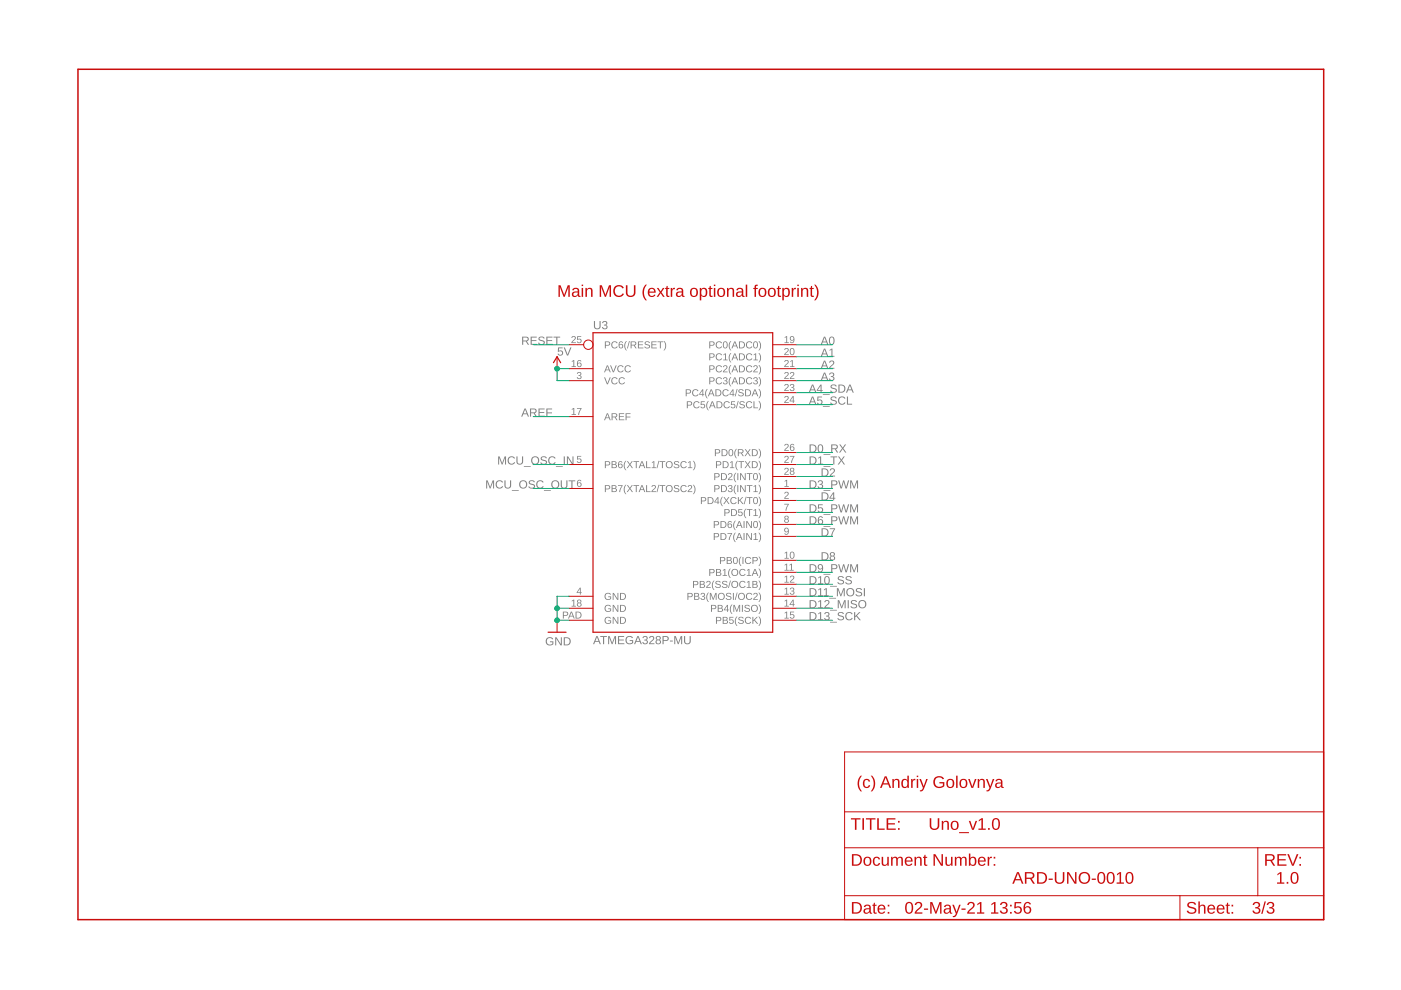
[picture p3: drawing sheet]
<svg xmlns="http://www.w3.org/2000/svg" width="297mm" height="210mm" viewBox="0 0 297 210" stroke-linecap="round" stroke-linejoin="round" font-family="sans-serif">
<g fill="#808080">
<path d="M122.4 96.7h.8v.1h-.6l-.1 .5a.5 .5 0 0 1 .8 .2 .5 .5 0 0 1-.4 .7 .5 .5 0 0 1-.6-.4l.5 .2a.34 .34 0 0 0 .3-.5 .34 .34 0 0 0-.6 0h-.2z"/>
<path d="M122.5 79a.43 .43 0 0 1 .7-.1 .43 .43 0 0 1-.2 .7 .39 .39 0 0 1 .3 .5 .39 .39 0 0 1-.5 .3l-.5-.2v-.2h.2a.3 .3 0 0 0 .4 .2 .3 .3 0 0 0 .1-.4l-.4-.1v-.2a.29 .29 0 0 0 .5-.1 .29 .29 0 0 0-.2-.4 .29 .29 0 0 0-.4 .3h-.2z"/>
<path d="M166.3 106.8h.9l-.5 1.5h-.2l.1-.4 .5-.9h-.8z"/>
<path d="M166.4 104.4a.5 .5 0 0 1 .8 .2 .5 .5 0 0 1-.4 .7l-.3 .3h.7v.2h-.9l.5-.8a.3 .3 0 0 0 .2-.5 .3 .3 0 0 0-.5 .2l-.2-.1z"/>
<path d="M166.4 102l.5-.3v1.4h.3v.1h-.9v-.1h.4v-1.2l-.3 .3z"/>
<path d="M115.9 135.3a.9 .9 0 0 1 1.4 .2l-.2 .1a.68 .68 0 0 0-1-.1 .68 .68 0 0 0 0 1 .68 .68 0 0 0 .9 .1l.1-.4h-.5v-.2h.7v.6a.94 .94 0 0 1-1.3 .1 .94 .94 0 0 1-.1-1.4zM117.7 135.1h.3l.9 1.5v-1.5h.2v1.7h-.3l-.9-1.4v1.4h-.2zM119.5 135.1h.6a.86 .86 0 0 1 .9 .8 .86 .86 0 0 1-.8 .9h-.7zM119.8 135.3v1.3a.73 .73 0 0 0 1-.6 .73 .73 0 0 0-1-.7z"/>
<path d="M118.3 73.7h1v.2h-.8v.5a.59 .59 0 0 1 .8 .3 .59 .59 0 0 1-.3 .8 .59 .59 0 0 1-.8-.5h.2a.38 .38 0 0 0 .6 .1 .38 .38 0 0 0 .1-.5 .38 .38 0 0 0-.6 0h-.2zM119.5 73.7h.3l.5 1.5 .6-1.5h.3l-.7 1.7h-.3z"/>
<path d="M126.4 134.9h.3l.7 1.7h-.2l-.2-.5h-.8l-.2 .5h-.3zM126.6 135l-.4 .9h.7zM127.3 134.9h1.4v.2h-.6v1.5h-.2v-1.5h-.6zM128.9 134.9h.3l.6 1.4 .5-1.4h.3v1.7h-.2v-1.5l-.5 1.5h-.2l-.6-1.5 .1 1.5h-.3zM131 134.9h1.3v.2h-1v.5h1v.2h-1v.6h1.1v.2h-1.4zM132.8 135.1a.9 .9 0 0 1 1.4 .1l-.2 .1a.68 .68 0 0 0-1 0 .68 .68 0 0 0 0 .9 .68 .68 0 0 0 .9 .1l.1-.4h-.5v-.2h.7v.6a.94 .94 0 0 1-1.3 .1 .94 .94 0 0 1-.1-1.3zM135.1 134.9h.3l.7 1.7h-.2l-.2-.5h-.8l-.2 .5h-.3zM135.3 135l-.4 .9h.7zM136.4 135a.5 .5 0 0 1 .8-.1 .5 .5 0 0 1-.2 .8 .51 .51 0 0 1 .2 .8 .51 .51 0 0 1-.8 0l-.2-.4h.2a.35 .35 0 0 0 .5 .3 .35 .35 0 0 0 .1-.5l-.4-.1v-.2a.33 .33 0 0 0 .5-.2 .33 .33 0 0 0-.3-.4 .33 .33 0 0 0-.4 .3h-.2zM137.8 135a.55 .55 0 0 1 .8 .1 .55 .55 0 0 1-.3 .8l-.5 .5h.9v.2h-1.1l.1-.3 .4-.5a.37 .37 0 0 0 .4-.5 .37 .37 0 0 0-.6-.1l-.3 .1zM139.2 135a.51 .51 0 0 1 .7-.1 .51 .51 0 0 1 0 .7l-.1 .1a.5 .5 0 0 1 .1 .7 .5 .5 0 0 1-.7 0 .5 .5 0 0 1 .1-.7l-.3-.3zM139.2 135.3a.35 .35 0 0 0 .7 0 .35 .35 0 0 0-.7 0zM139.2 136.1a.36 .36 0 0 0 .7 0 .36 .36 0 0 0-.7 0zM140.5 134.9h.7a.53 .53 0 0 1 .6 .5 .53 .53 0 0 1-.6 .5h-.5v.7h-.2zM140.7 135.1v.6h.7a.35 .35 0 0 0 0-.6zM142 135.8h.6v.2h-.6zM143 134.9h.3l.5 1.4 .5-1.4h.3v1.7h-.2v-1.5l-.5 1.5h-.2l-.5-1.5v1.5h-.2zM145 134.9h.3v1a.48 .48 0 0 0 .4 .5 .48 .48 0 0 0 .5-.5v-1h.2v1a.71 .71 0 0 1-.7 .7 .71 .71 0 0 1-.7-.6z"/>
<path d="M151.8 130.8h.6a.45 .45 0 0 1 .5 .4 .45 .45 0 0 1-.5 .5h-.4v.6h-.2zM152 131v.5l.7-.1-.1-.4zM153.2 130.8l1 .2 .1 .3-.3 .2 .3 .2-.1 .5-1 .1zM153.4 131v.4l.7-.1-.1-.3zM153.4 131.6v.5l.7-.1-.1-.4zM154.7 130.8h.8v.2h-.7v.4a.5 .5 0 0 1 .7 .2 .5 .5 0 0 1-.3 .7 .5 .5 0 0 1-.6-.4l.5 .2a.34 .34 0 0 0 .3-.5 .34 .34 0 0 0-.6 0h-.2zM156.2 130.7h.2a1.5 1.5 0 0 0 0 2 1.25 1.25 0 0 1-.3-1.8zM156.7 130.9l.6-.1 .4 .3h-.2a.34 .34 0 0 0-.4-.2 .34 .34 0 0 0-.3 .4 .71 .71 0 0 1 .9 .7l-.4 .3a.64 .64 0 0 1-.8-.4h.2a.39 .39 0 0 0 .4 .3 .39 .39 0 0 0 .3-.5l-.5-.2a.38 .38 0 0 1-.3-.2 .38 .38 0 0 1 .1-.4zM158.1 131l.7-.2 .5 .3-.2 .1a.54 .54 0 0 0-.8 0 .54 .54 0 0 0 0 .8 .54 .54 0 0 0 .8-.2l.2 .1a.75 .75 0 0 1-1.2 .2 .75 .75 0 0 1 0-1.1zM159.5 130.8h.2v.7l.7-.7h.3l-.7 .6 .7 .9h-.2l-.6-.7-.2 .1v.6h-.2zM160.8 130.7a1.16 1.16 0 0 1 0 2 1.5 1.5 0 0 0 0-2z"/>
<path d="M166.4 129.9l.5-.2v1.3h.3v.1h-.9v-.1h.4v-1.1l-.3 .2zM167.5 129.7h.9v.1h-.7v.5a.5 .5 0 0 1 .7 .2 .5 .5 0 0 1-.3 .7 .5 .5 0 0 1-.7-.4l.5 .2a.34 .34 0 0 0 .3-.5 .34 .34 0 0 0-.5 0h-.2z"/>
<path d="M128.2 102.9h.7a.45 .45 0 0 1 .5 .4 .45 .45 0 0 1-.5 .5h-.5v.5h-.2zM128.4 103v.6l.7-.1-.1-.4zM129.7 102.9l1 .1v.3l-.3 .3 .4 .2-.1 .4-1 .1zM129.9 103v.5l.6-.1-.1-.3zM129.9 103.6v.6l.7-.2-.2-.3zM131 102.9h1l-.5 1.4h-.2l.1-.4 .4-.9h-.8zM132.6 102.8h.2a1.5 1.5 0 0 0 0 2 1.25 1.25 0 0 1-.3-1.9zM132.9 102.9h.2l.4 .5 .4-.5h.3l-.5 .7 .5 .7h-.2l-.5-.6-.4 .6h-.2l.5-.7zM134.3 102.9h1.2v.1h-.5v1.3h-.2v-1.3h-.5zM136 102.9h.2l.6 1.4h-.2l-.2-.4h-.6l-.2 .4h-.2zM136.1 103l-.3 .7h.6zM137 102.9h.2v1.3h.7v.1h-.9zM138.3 102.9a.5 .5 0 0 1 .7 .3 .5 .5 0 0 1-.4 .6l-.3 .4h.8v.1h-1l.6-.7a.3 .3 0 0 0 .1-.5 .3 .3 0 0 0-.5 .1h-.2zM139.6 102.8h.2l-.4 1.6h-.2zM139.8 102.9h1.2v.1h-.5v1.3h-.2v-1.3h-.5zM141.1 103.6a.76 .76 0 0 1 1.5 0 .76 .76 0 0 1-1.5 0zM141.3 103.6a.57 .57 0 0 0 1.1 0 .57 .57 0 0 0-1.1 0zM143 102.9h.7l.3 .3h-.2a.34 .34 0 0 0-.4-.2 .34 .34 0 0 0-.2 .4 .71 .71 0 0 1 .8 .7l-.4 .2a.64 .64 0 0 1-.8-.3l.2-.1a.39 .39 0 0 0 .5 .3 .39 .39 0 0 0 .3-.4l-.6-.2a.38 .38 0 0 1-.3-.2 .38 .38 0 0 1 .1-.5zM144.4 103l.8-.1 .4 .3-.2 .1a.54 .54 0 0 0-.8-.1 .54 .54 0 0 0 0 .8 .54 .54 0 0 0 .8-.1l.2 .1a.75 .75 0 0 1-1.1 .2 .75 .75 0 0 1-.1-1.2zM146 102.9a.5 .5 0 0 1 .7 .3 .5 .5 0 0 1-.4 .6l-.3 .4h.8v.1h-1l.5-.7a.3 .3 0 0 0 .2-.5 .3 .3 0 0 0-.5 .1h-.2zM146.9 102.8a1.16 1.16 0 0 1 0 2 1.5 1.5 0 0 0 0-2z"/>
<path d="M122.6 101.8h.4l.3 .2-.6-.1-.2 .6a.47 .47 0 0 1 .7 0 .47 .47 0 0 1-.2 .7 .47 .47 0 0 1-.6-.3l-.1-.6zM122.5 102.7a.31 .31 0 0 0 .6 0 .31 .31 0 0 0-.6 0z"/>
<path d="M128.2 97.8h.7a.45 .45 0 0 1 .5 .4 .45 .45 0 0 1-.5 .5h-.5v.6h-.2zM128.4 97.9v.6l.7-.1-.1-.4zM129.7 97.8l1 .1v.4l-.3 .2 .4 .2-.1 .4-1 .2zM129.9 97.9v.5l.6-.1-.1-.3zM129.9 98.6v.5l.7-.2-.2-.3zM131.3 97.9l.4-.1 .3 .3-.6-.1-.2 .5a.47 .47 0 0 1 .7 .1 .47 .47 0 0 1-.2 .7 .47 .47 0 0 1-.6-.4l-.1-.6zM131.2 98.8a.31 .31 0 0 0 .6 0 .31 .31 0 0 0-.6 0zM132.6 97.7h.2a1.5 1.5 0 0 0 0 2 1.25 1.25 0 0 1-.3-1.9zM132.9 97.8h.2l.4 .6 .4-.6h.3l-.5 .7 .5 .8h-.2l-.5-.7-.4 .7h-.2l.5-.8zM134.3 97.8h1.2v.1h-.5v1.4h-.2v-1.4h-.5zM136 97.8h.2l.6 1.5h-.2l-.2-.5h-.6l-.2 .5h-.2zM136.1 97.9l-.3 .8h.6zM137 97.8h.2v1.3h.7v.2h-.9zM138.2 98l.5-.2v1.3h.4v.2h-.9v-.2h.3v-1.1l-.3 .2zM139.6 97.7h.2l-.4 1.6h-.2zM139.8 97.8h1.2v.1h-.5v1.4h-.2v-1.4h-.5zM141.1 98.5a.76 .76 0 0 1 1.5 0 .76 .76 0 0 1-1.5 0zM141.3 98.5a.57 .57 0 0 0 1.1 0 .57 .57 0 0 0-1.1 0zM143 97.9l.7-.1 .3 .3h-.2a.34 .34 0 0 0-.4-.2 .34 .34 0 0 0-.2 .4 .71 .71 0 0 1 .8 .7l-.4 .3a.64 .64 0 0 1-.8-.4h.2a.39 .39 0 0 0 .5 .3 .39 .39 0 0 0 .3-.5l-.6-.2a.38 .38 0 0 1-.3-.2 .38 .38 0 0 1 .1-.4zM144.4 98l.8-.2 .4 .3-.2 .1a.54 .54 0 0 0-.8-.1 .54 .54 0 0 0 0 .9 .54 .54 0 0 0 .8-.2l.2 .1a.75 .75 0 0 1-1.1 .2 .75 .75 0 0 1-.1-1.1zM145.9 98l.5-.2v1.3h.4v.2h-.9v-.2h.3v-1.1l-.3 .2zM146.9 97.7a1.16 1.16 0 0 1 0 2 1.5 1.5 0 0 0 0-2z"/>
<path d="M128.4 125.9l.7-.2 .4 .3-.2 .1a.58 .58 0 0 0-.8 0 .58 .58 0 0 0 .1 .8 .58 .58 0 0 0 .8 0v-.3h-.5v-.1h.7v.5a.8 .8 0 0 1-1.2 0 .8 .8 0 0 1 0-1.1zM129.9 125.7h.2l.8 1.3v-1.3h.2v1.5h-.2l-.8-1.3v1.3h-.2zM131.5 125.7h.4a.74 .74 0 0 1 .8 .7 .74 .74 0 0 1-.7 .8h-.5zM131.6 125.9v1.1a.62 .62 0 0 0 .9-.5 .62 .62 0 0 0-.9-.6z"/>
<path d="M122.9 124.6h.2v1h.2v.1h-.2v.4h-.1v-.4h-.7zM123 124.8l-.6 .8h.6z"/>
<path d="M128.4 128.4l.7-.1 .4 .3h-.2a.58 .58 0 0 0-.8 .1 .58 .58 0 0 0 .1 .8 .58 .58 0 0 0 .8-.1v-.2h-.5v-.2h.7v.5a.8 .8 0 0 1-1.2 .1 .8 .8 0 0 1 0-1.2zM129.9 128.3h.2l.8 1.2v-1.2h.2v1.4h-.2l-.8-1.2v1.2h-.2zM131.5 128.3h.4a.74 .74 0 0 1 .8 .7 .74 .74 0 0 1-.7 .7h-.5zM131.6 128.4v1.2a.62 .62 0 0 0 .9-.6 .62 .62 0 0 0-.9-.6z"/>
<path d="M121.2 127.4l.6-.3v1.3h.3v.2h-.9v-.2h.4v-1.1l-.4 .3zM122.5 127.2a.43 .43 0 0 1 .6 0 .43 .43 0 0 1-.1 .6 .42 .42 0 0 1 .1 .7 .42 .42 0 0 1-.6 0 .42 .42 0 0 1 .1-.7l-.2-.2zM122.5 127.5a.3 .3 0 0 0 .6 0 .3 .3 0 0 0-.6 0zM122.5 128.2a.31 .31 0 0 0 .6 0 .31 .31 0 0 0-.6 0z"/>
<path d="M128.1 80h.2l.5 1.3 .5-1.3h.2l-.6 1.5h-.2zM129.8 80.2l.7-.2 .4 .3-.1 .1a.54 .54 0 0 0-.9 0 .54 .54 0 0 0 .1 .8 .54 .54 0 0 0 .8-.2l.2 .1a.75 .75 0 0 1-1.2 .2 .75 .75 0 0 1 0-1.1zM131.3 80.2l.8-.2 .4 .3-.2 .1a.54 .54 0 0 0-.8 0 .54 .54 0 0 0 0 .8 .54 .54 0 0 0 .8-.2l.2 .1a.75 .75 0 0 1-1.1 .2 .75 .75 0 0 1-.1-1.1z"/>
<path d="M128.7 87.6h.2l.6 1.5h-.2l-.2-.4h-.7l-.1 .4h-.2zM128.8 87.8l-.3 .7h.6zM129.7 87.6h.7a.43 .43 0 0 1 .5 .4 .43 .43 0 0 1-.4 .5l.4 .6h-.2l-.4-.6h-.4v.6h-.2zM129.9 87.8v.5h.5a.28 .28 0 0 0 .3-.2 .28 .28 0 0 0-.4-.3zM131.2 87.6h1.1v.2h-.9v.5h.9v.1h-.9v.5h1v.2h-1.2zM132.6 87.6h1.1v.2h-.9v.5h.9v.2h-.9v.6h-.2z"/>
<path d="M121.2 86.7l.6-.2v1.3h.3v.2h-.9v-.2h.4v-1.1l-.4 .2zM122.3 86.5h1l-.5 1.5h-.2v-.4l.5-.9h-.8z"/>
<path d="M128.7 77.5h.2l.6 1.4h-.2l-.2-.4h-.7l-.1 .4h-.2zM128.8 77.6l-.3 .8h.6zM129.3 77.5h.3l.4 1.3 .5-1.3h.3l-.6 1.4h-.3zM131.1 77.6l.7-.1 .4 .3-.2 .1a.54 .54 0 0 0-.8-.1 .54 .54 0 0 0 .1 .8 .54 .54 0 0 0 .8-.1l.1 .1a.75 .75 0 0 1-1.1 .2 .75 .75 0 0 1 0-1.2zM132.6 77.6l.7-.1 .5 .3-.2 .1a.54 .54 0 0 0-.8-.1 .54 .54 0 0 0 0 .8 .54 .54 0 0 0 .8-.1l.2 .1a.75 .75 0 0 1-1.2 .2 .75 .75 0 0 1 0-1.2z"/>
<path d="M121.2 76.6l.6-.2v1.3h.3v.1h-.9v-.1h.4v-1.2l-.4 .3zM122.6 76.4h.4l.3 .2-.6-.1-.2 .6a.47 .47 0 0 1 .7 0 .47 .47 0 0 1-.2 .7 .47 .47 0 0 1-.6-.3l-.1-.6zM122.5 77.3a.31 .31 0 0 0 .6 0 .31 .31 0 0 0-.6 0z"/>
<path d="M150.7 128.3h.7a.45 .45 0 0 1 .5 .4 .45 .45 0 0 1-.5 .5h-.5v.5h-.2zM150.9 128.4v.6l.7-.1-.1-.5zM152.2 128.3l1 .1v.3l-.3 .3 .4 .2-.1 .4-1 .1zM152.4 128.4v.5l.6-.2-.1-.2zM152.4 129v.6l.7-.2-.2-.3zM154.1 128.3h.2v.9h.2v.2h-.2v.3h-.1v-.3h-.7zM154.2 128.5l-.6 .7h.6zM155.1 128.2h.2a1.5 1.5 0 0 0 0 2 1.25 1.25 0 0 1-.3-1.9zM155.5 128.3h.3l.4 1.2 .5-1.2h.2v1.4h-.2l.1-1.3-.5 1.3h-.2l-.4-1.3v1.3h-.2zM157.3 128.3h.2v1.4h-.2zM158 128.3h.6l.4 .3h-.2a.34 .34 0 0 0-.4-.3 .34 .34 0 0 0-.3 .5 .71 .71 0 0 1 .9 .7l-.4 .2a.64 .64 0 0 1-.8-.3l.2-.1a.39 .39 0 0 0 .4 .3 .39 .39 0 0 0 .4-.4l-.6-.2a.38 .38 0 0 1-.3-.3 .38 .38 0 0 1 .1-.4zM159.2 129a.76 .76 0 0 1 1.5 0 .76 .76 0 0 1-1.5 0zM159.3 129a.6 .6 0 0 0 1.2 0 .6 .6 0 0 0-1.2 0zM160.8 128.2a1.16 1.16 0 0 1 0 2 1.5 1.5 0 0 0 0-2z"/>
<path d="M166.4 127.4l.5-.3v1.3h.3v.2h-.9v-.2h.4v-1.1l-.3 .3zM168.1 127.1h.2v1h.2v.2h-.2v.3h-.2v-.3h-.7zM168.1 127.3l-.5 .8h.5z"/>
<path d="M145.7 125.7h.7a.45 .45 0 0 1 .5 .5 .45 .45 0 0 1-.5 .4h-.5v.6h-.2zM145.9 125.9v.6l.7-.2-.1-.4zM147.2 125.7l1 .2v.3l-.3 .2 .4 .2-.1 .5-1 .1zM147.4 125.9v.4l.6-.1-.1-.3zM147.4 126.5v.5l.7-.1-.2-.4zM148.7 125.8a.43 .43 0 0 1 .7 0 .43 .43 0 0 1-.2 .6 .39 .39 0 0 1 .3 .5 .39 .39 0 0 1-.5 .3l-.4-.2-.1-.2h.2a.3 .3 0 0 0 .4 .3 .3 .3 0 0 0 .1-.5l-.3-.1v-.1a.29 .29 0 0 0 .4-.2 .29 .29 0 0 0-.2-.4 .29 .29 0 0 0-.4 .3h-.2zM150.1 125.6h.2a1.5 1.5 0 0 0 0 2 1.25 1.25 0 0 1-.3-1.8zM150.5 125.7h.3l.4 1.3 .5-1.3h.2v1.5h-.2l.1-1.3-.5 1.3h-.2l-.4-1.3v1.3h-.2zM152.1 126.4a.8 .8 0 0 1 1.6 0 .8 .8 0 0 1-1.6 0zM152.3 126.4a.6 .6 0 0 0 1.2 0 .6 .6 0 0 0-1.2 0zM154.1 125.8l.6-.1 .4 .3-.2 .1a.34 .34 0 0 0-.4-.3 .34 .34 0 0 0-.3 .4 .71 .71 0 0 1 .9 .8l-.4 .2a.64 .64 0 0 1-.8-.4h.2a.39 .39 0 0 0 .4 .3 .39 .39 0 0 0 .3-.5l-.5-.1a.38 .38 0 0 1-.3-.3 .38 .38 0 0 1 .1-.4zM155.4 125.7h.2v1.5h-.2zM156.2 125.6h.2l-.4 1.6h-.2zM156.4 126.4a.76 .76 0 0 1 1.5 0 .76 .76 0 0 1-1.5 0zM156.6 126.4a.57 .57 0 0 0 1.1 0 .57 .57 0 0 0-1.1 0zM158.3 125.9l.8-.2 .4 .4h-.2a.54 .54 0 0 0-.8 0 .54 .54 0 0 0 0 .8 .54 .54 0 0 0 .8-.2l.2 .1a.75 .75 0 0 1-1.1 .2 .75 .75 0 0 1-.1-1.1zM159.9 125.8a.5 .5 0 0 1 .7 .2 .5 .5 0 0 1-.4 .7l-.3 .3h.8v.2h-1l.5-.7a.3 .3 0 0 0 .2-.5 .3 .3 0 0 0-.5 .1h-.2zM160.8 125.6a1.16 1.16 0 0 1 0 2 1.5 1.5 0 0 0 0-2z"/>
<path d="M166.4 124.8l.5-.2v1.3h.3v.2h-.9v-.2h.4v-1.1l-.3 .2zM167.6 124.7a.43 .43 0 0 1 .7 0 .43 .43 0 0 1-.2 .6 .39 .39 0 0 1 .3 .5 .39 .39 0 0 1-.5 .3l-.4-.2-.1-.2h.2a.3 .3 0 0 0 .4 .2 .3 .3 0 0 0 .2-.4l-.4-.1v-.2a.29 .29 0 0 0 .4-.1 .29 .29 0 0 0-.2-.4 .29 .29 0 0 0-.4 .3h-.1z"/>
<path d="M146.9 123.2h.7a.45 .45 0 0 1 .5 .4 .45 .45 0 0 1-.5 .5h-.5v.5h-.2zM147.1 123.3v.6l.7-.1-.1-.4zM148.4 123.2l1 .1v.4l-.3 .2 .4 .2-.1 .4-1 .1zM148.6 123.3v.5l.6-.1-.1-.3zM148.6 124v.5l.7-.2-.2-.3zM149.9 123.3a.5 .5 0 0 1 .7 .2 .5 .5 0 0 1-.4 .7l-.3 .3h.8v.1h-1l.6-.7a.3 .3 0 0 0 .1-.5 .3 .3 0 0 0-.5 .2l-.2-.1zM151.3 123.1h.2a1.5 1.5 0 0 0 0 2 1.25 1.25 0 0 1-.3-1.9zM151.8 123.3l.7-.1 .3 .3h-.2a.34 .34 0 0 0-.4-.2 .34 .34 0 0 0-.3 .4 .71 .71 0 0 1 .9 .7l-.4 .3a.64 .64 0 0 1-.8-.4h.2a.39 .39 0 0 0 .5 .3 .39 .39 0 0 0 .3-.5l-.6-.2a.38 .38 0 0 1-.3-.2 .38 .38 0 0 1 .1-.4zM153.2 123.3l.7-.1 .3 .3h-.2a.34 .34 0 0 0-.4-.2 .34 .34 0 0 0-.2 .4 .71 .71 0 0 1 .8 .7l-.4 .3a.64 .64 0 0 1-.8-.4h.2a.39 .39 0 0 0 .5 .3 .39 .39 0 0 0 .3-.5l-.5-.2a.38 .38 0 0 1-.4-.2 .38 .38 0 0 1 .1-.4zM154.8 123.1h.2l-.5 1.6h-.1zM155 123.9a.76 .76 0 0 1 1.5 0 .76 .76 0 0 1-1.5 0zM155.2 123.9a.57 .57 0 0 0 1.1 0 .57 .57 0 0 0-1.1 0zM156.9 123.4l.8-.2 .4 .3-.2 .1a.54 .54 0 0 0-.8-.1 .54 .54 0 0 0 0 .8 .54 .54 0 0 0 .8-.1l.2 .1a.75 .75 0 0 1-1.1 .2 .75 .75 0 0 1-.1-1.1zM158.4 123.4l.5-.2v1.3h.3v.1h-.9v-.1h.4v-1.1l-.3 .2zM159.5 123.2l1 .1 .1 .4-.3 .2 .3 .2-.1 .4-1 .1zM159.7 123.3v.5l.7-.1-.1-.3zM159.7 124v.5l.7-.2-.1-.3zM160.8 123.1a1.16 1.16 0 0 1 0 2 1.5 1.5 0 0 0 0-2z"/>
<path d="M166.4 122.3l.5-.2v1.3h.3v.1h-.9v-.1h.4v-1.2l-.3 .3zM167.6 122.1a.5 .5 0 0 1 .8 .3 .5 .5 0 0 1-.4 .6l-.3 .4h.7v.1h-.9l.5-.7a.3 .3 0 0 0 .2-.5 .3 .3 0 0 0-.5 .1h-.2z"/>
<path d="M150.4 120.6h.6a.45 .45 0 0 1 .5 .5 .45 .45 0 0 1-.5 .4h-.4v.6h-.2zM150.6 120.8v.6l.7-.2-.1-.4zM151.8 120.6l1 .2v.3l-.2 .2 .3 .3-.1 .4-1 .1zM152 120.8v.5l.6-.2v-.3zM152 121.4v.5l.7-.1-.1-.4zM153.3 120.9l.5-.3v1.3h.3v.2h-.9v-.2h.4v-1.1l-.3 .3zM154.8 120.6h.1a1.5 1.5 0 0 0 0 2 1.25 1.25 0 0 1-.3-1.9zM155 121.4a.76 .76 0 0 1 1.5 0 .76 .76 0 0 1-1.5 0zM155.2 121.4a.57 .57 0 0 0 1.1 0 .57 .57 0 0 0-1.1 0zM156.9 120.8l.8-.2 .4 .4h-.2a.54 .54 0 0 0-.8 0 .54 .54 0 0 0 0 .8 .54 .54 0 0 0 .8-.1h.2a.75 .75 0 0 1-1.1 .3 .75 .75 0 0 1-.1-1.2zM158.4 120.9l.5-.3v1.3h.4v.2h-1v-.2h.4v-1.1l-.3 .3zM160 120.6h.2l.6 1.5h-.2l-.2-.4h-.7l-.1 .4h-.2zM160.1 120.8l-.3 .7h.5zM160.8 120.6a1.16 1.16 0 0 1 0 2 1.5 1.5 0 0 0 0-2z"/>
<path d="M166.4 119.8l.5-.3v1.3h.3v.2h-.9v-.2h.4v-1.1l-.3 .2zM167.4 119.8l.5-.3v1.3h.4v.2h-.9v-.2h.3v-1.1l-.3 .2z"/>
<path d="M152.6 118.1h.7a.45 .45 0 0 1 .5 .4 .45 .45 0 0 1-.5 .5h-.5v.6h-.2zM152.8 118.3v.5l.7-.1-.1-.4zM154.1 118.1l1 .2v.3l-.3 .2 .4 .2-.1 .5-1 .1zM154.3 118.3v.4l.6-.1-.1-.3zM154.3 118.9v.5l.7-.1-.2-.4zM155.6 118.2a.61 .61 0 0 1 .8 .1 .61 .61 0 0 1 0 .8 .53 .53 0 0 1-.6 .5 .53 .53 0 0 1-.4-.8zM155.8 118.3a.83 .83 0 0 0 .1 1.1 .73 .73 0 0 0 0-1.2zM157 118h.2a1.5 1.5 0 0 0 0 2 1.25 1.25 0 0 1-.3-1.8zM157.4 118.1h.2v1.5h-.2zM158.1 118.3l.8-.2 .4 .3-.2 .1a.54 .54 0 0 0-.8 0 .54 .54 0 0 0 0 .8 .54 .54 0 0 0 .8-.2l.2 .1a.75 .75 0 0 1-1.1 .2 .75 .75 0 0 1-.1-1.1zM159.5 118.1h.7a.45 .45 0 0 1 .5 .4 .45 .45 0 0 1-.5 .5h-.5v.6h-.2zM159.7 118.3v.5l.7-.1-.1-.4zM160.8 118a1.16 1.16 0 0 1 0 2 1.5 1.5 0 0 0 0-2z"/>
<path d="M166.4 117.2l.5-.2v1.3h.3v.2h-.9v-.2h.4v-1.1l-.3 .2zM167.7 117a.61 .61 0 0 1 .7 .2 .61 .61 0 0 1 0 .7 .53 .53 0 0 1-.6 .6 .53 .53 0 0 1-.4-.8zM167.8 117.1a.83 .83 0 0 0 .1 1.2 .73 .73 0 0 0 0-1.2z"/>
<path d="M151.3 113h.7a.45 .45 0 0 1 .5 .5 .45 .45 0 0 1-.5 .4h-.5v.6h-.2zM151.5 113.2v.6l.7-.2-.1-.4zM152.8 113h.4a.74 .74 0 0 1 .8 .7 .74 .74 0 0 1-.7 .8h-.5zM153 113.2v1.1a.62 .62 0 0 0 .8-.5 .62 .62 0 0 0-.8-.6zM154.2 113h1l-.5 1.5h-.2l.1-.4 .4-.9h-.8zM155.8 112.9h.2a1.5 1.5 0 0 0 0 2 1.25 1.25 0 0 1-.3-1.8zM156.6 113h.3l.6 1.5h-.3l-.1-.4h-.7l-.2 .4h-.2zM156.7 113.2l-.2 .7h.5zM157.7 113h.2v1.5h-.2zM158.2 113h.3l.8 1.3-.1-1.3h.2v1.5h-.2l-.8-1.3v1.3h-.2zM159.8 113.3l.5-.3v1.3h.4v.2h-.9v-.2h.3v-1.1l-.3 .2zM160.8 112.9a1.16 1.16 0 0 1 0 2 1.5 1.5 0 0 0 0-2z"/>
<path d="M166.4 112a.6 .6 0 0 1 .8 .1 .6 .6 0 0 1 0 .7 .49 .49 0 0 1-.3 .6 .49 .49 0 0 1-.6-.3l.6 .1 .2-.5a.47 .47 0 0 1-.8 0 .47 .47 0 0 1 .1-.7zM166.4 112.4a.33 .33 0 0 0 .6 0 .33 .33 0 0 0-.6 0z"/>
<path d="M151.3 110.5h.7a.45 .45 0 0 1 .5 .4 .45 .45 0 0 1-.5 .5h-.5v.6h-.2zM151.5 110.6v.6l.7-.1-.1-.4zM152.8 110.5h.4a.74 .74 0 0 1 .8 .7 .74 .74 0 0 1-.7 .8h-.5zM153 110.6v1.2a.62 .62 0 0 0 .8-.6 .62 .62 0 0 0-.8-.6zM154.5 110.5h.5l.2 .3-.6-.2-.2 .6a.47 .47 0 0 1 .7 .1 .47 .47 0 0 1-.2 .7 .47 .47 0 0 1-.6-.4v-.6zM154.4 111.5a.31 .31 0 0 0 .6 0 .31 .31 0 0 0-.6 0zM155.8 110.4h.2a1.5 1.5 0 0 0 0 2 1.25 1.25 0 0 1-.3-1.9zM156.6 110.5h.3l.6 1.5h-.3l-.1-.5h-.7l-.2 .5h-.2zM156.7 110.6l-.2 .8h.5zM157.7 110.5h.2v1.5h-.2zM158.2 110.5h.3l.8 1.2-.1-1.2h.2v1.5h-.2l-.8-1.3v1.3h-.2zM159.9 110.5a.61 .61 0 0 1 .7 .2 .61 .61 0 0 1 .1 .7 .53 .53 0 0 1-.7 .6 .53 .53 0 0 1-.3-.8zM160 110.6a.83 .83 0 0 0 .2 1.2 .73 .73 0 0 0 0-1.2zM160.8 110.4a1.16 1.16 0 0 1 0 2 1.5 1.5 0 0 0 0-2z"/>
<path d="M166.4 109.4a.43 .43 0 0 1 .7 0 .43 .43 0 0 1-.1 .7 .42 .42 0 0 1 .1 .6 .42 .42 0 0 1-.7 0 .42 .42 0 0 1 .1-.6l-.2-.3zM166.5 109.7a.27 .27 0 0 0 .5 0 .27 .27 0 0 0-.5 0zM166.5 110.4a.31 .31 0 0 0 .6 0 .31 .31 0 0 0-.6 0z"/>
<path d="M153.6 107.9h.6a.45 .45 0 0 1 .5 .5 .45 .45 0 0 1-.5 .4h-.4v.6h-.2zM153.8 108.1v.6l.7-.2-.1-.4zM155 107.9h.5a.74 .74 0 0 1 .8 .7 .74 .74 0 0 1-.7 .8h-.6zM155.2 108.1v1.2a.62 .62 0 0 0 .9-.6 .62 .62 0 0 0-.9-.6zM156.6 107.9h.8v.2h-.7v.5a.5 .5 0 0 1 .7 .2 .5 .5 0 0 1-.3 .7 .5 .5 0 0 1-.6-.4l.5 .2a.34 .34 0 0 0 .2-.5 .34 .34 0 0 0-.5-.1h-.2zM158.1 107.9h.2a1.5 1.5 0 0 0 0 2 1.25 1.25 0 0 1-.3-1.9zM158.3 107.9h1.2v.2h-.5v1.3h-.2v-1.3h-.5zM159.8 108.2l.5-.3v1.4h.4v.1h-1v-.1h.4v-1.2l-.3 .3zM160.8 107.9a1.16 1.16 0 0 1 0 2 1.5 1.5 0 0 0 0-2z"/>
<path d="M148.6 105.4h.6a.45 .45 0 0 1 .5 .4 .45 .45 0 0 1-.5 .5h-.4v.6h-.2zM148.8 105.6v.5l.7-.1-.1-.4zM150 105.4h.5a.74 .74 0 0 1 .8 .7 .74 .74 0 0 1-.7 .8h-.6zM150.2 105.6v1.1a.62 .62 0 0 0 .9-.6 .62 .62 0 0 0-.9-.5zM152.1 105.4h.2v1h.2v.1h-.2v.4h-.2v-.4h-.7zM152.1 105.6l-.5 .8h.5zM153.1 105.3h.2a1.5 1.5 0 0 0 0 2 1.25 1.25 0 0 1-.3-1.8zM153.4 105.4h.2l.4 .6 .4-.6h.2l-.5 .7 .6 .8h-.2l-.5-.7-.4 .7h-.3l.6-.8zM155 105.6l.8-.2 .4 .3-.2 .1a.54 .54 0 0 0-.8 0 .54 .54 0 0 0 0 .8 .54 .54 0 0 0 .8-.2l.2 .1a.75 .75 0 0 1-1.1 .2 .75 .75 0 0 1-.1-1.1zM156.4 105.4h.2v.7l.8-.7h.2l-.6 .6 .7 .9h-.3l-.6-.7-.2 .1v.6h-.2zM158.1 105.3h.2l-.4 1.6h-.2zM158.3 105.4h1.2v.2h-.5v1.3h-.2v-1.3h-.5zM159.9 105.5a.61 .61 0 0 1 .7 .1 .61 .61 0 0 1 .1 .8 .53 .53 0 0 1-.7 .5 .53 .53 0 0 1-.3-.8zM160 105.6a.83 .83 0 0 0 .2 1.1 .73 .73 0 0 0 0-1.2zM160.8 105.3a1.16 1.16 0 0 1 0 2 1.5 1.5 0 0 0 0-2z"/>
<path d="M151.4 102.9h.7a.45 .45 0 0 1 .5 .4 .45 .45 0 0 1-.5 .5h-.5v.5h-.2zM151.6 103v.6l.7-.1-.1-.4zM152.9 102.9h.5a.74 .74 0 0 1 .7 .7 .74 .74 0 0 1-.7 .7h-.5zM153.1 103v1.2a.62 .62 0 0 0 .8-.6 .62 .62 0 0 0-.8-.6zM154.5 102.9a.43 .43 0 0 1 .7 0 .43 .43 0 0 1-.2 .7 .39 .39 0 0 1 .3 .4 .39 .39 0 0 1-.5 .4l-.4-.3-.1-.1 .2-.1a.3 .3 0 0 0 .4 .3 .3 .3 0 0 0 .1-.5h-.3v-.2a.29 .29 0 0 0 .4-.1 .29 .29 0 0 0-.2-.4 .29 .29 0 0 0-.4 .2h-.2zM155.9 102.8h.2a1.5 1.5 0 0 0 0 2 1.25 1.25 0 0 1-.3-1.9zM156.3 102.9h.2v1.4h-.2zM156.9 102.9h.2l.8 1.2v-1.2h.2v1.4h-.2l-.8-1.2v1.2h-.2zM158.3 102.9h1.2v.1h-.5v1.3h-.2v-1.3h-.5zM159.8 103.1l.5-.2v1.3h.4v.1h-1v-.1h.4v-1.2l-.3 .3zM160.8 102.8a1.16 1.16 0 0 1 0 2 1.5 1.5 0 0 0 0-2z"/>
<path d="M151.4 100.3h.7a.45 .45 0 0 1 .5 .5 .45 .45 0 0 1-.5 .4h-.5v.6h-.2zM151.6 100.5v.6l.7-.2-.1-.4zM152.9 100.3h.5a.74 .74 0 0 1 .7 .7 .74 .74 0 0 1-.7 .8h-.5zM153.1 100.5v1.1a.62 .62 0 0 0 .8-.5 .62 .62 0 0 0-.8-.6zM154.5 100.4a.5 .5 0 0 1 .8 .2 .5 .5 0 0 1-.5 .7l-.3 .3h.8v.2h-1l.6-.7a.3 .3 0 0 0 .2-.5 .3 .3 0 0 0-.6 .1h-.1zM155.9 100.2h.2a1.5 1.5 0 0 0 0 2 1.25 1.25 0 0 1-.3-1.8zM156.3 100.3h.2v1.5h-.2zM156.9 100.3h.2l.8 1.3v-1.3h.2v1.5h-.2l-.8-1.3v1.3h-.2zM158.3 100.3h1.2v.2h-.5v1.3h-.2v-1.3h-.5zM159.9 100.4a.61 .61 0 0 1 .7 .1 .61 .61 0 0 1 .1 .8 .53 .53 0 0 1-.7 .5 .53 .53 0 0 1-.3-.7zM160 100.5a.83 .83 0 0 0 .2 1.2 .73 .73 0 0 0 0-1.2zM160.8 100.2a1.16 1.16 0 0 1 0 2 1.5 1.5 0 0 0 0-2z"/>
<path d="M166.4 99.3a.5 .5 0 0 1 .8 .2 .5 .5 0 0 1-.4 .7l-.3 .3h.7v.2h-.9l.5-.7a.3 .3 0 0 0 .2-.5 .3 .3 0 0 0-.5 .1h-.2zM167.6 99.3a.43 .43 0 0 1 .7-.1 .43 .43 0 0 1-.2 .7 .42 .42 0 0 1 .2 .6 .42 .42 0 0 1-.7 0 .42 .42 0 0 1 .1-.6l-.2-.2zM167.7 99.6a.27 .27 0 0 0 .5 0 .27 .27 0 0 0-.5 0zM167.6 100.3a.35 .35 0 0 0 .7 0 .35 .35 0 0 0-.7 0z"/>
<path d="M151.8 97.8h.6a.45 .45 0 0 1 .5 .4 .45 .45 0 0 1-.5 .5h-.4v.6h-.2zM152 97.9v.6l.7-.1-.1-.4zM153.2 97.8h.5a.74 .74 0 0 1 .8 .7 .74 .74 0 0 1-.7 .8h-.6zM153.4 97.9v1.2a.62 .62 0 0 0 .9-.6 .62 .62 0 0 0-.9-.6zM154.8 98l.5-.2v1.3h.4v.2h-.9v-.2h.3v-1.1l-.3 .2zM156.3 97.7h.2a1.5 1.5 0 0 0 0 2 1.25 1.25 0 0 1-.3-1.9zM156.5 97.8h1.3v.1h-.6v1.4h-.2v-1.4h-.5zM157.9 97.8h.2l.4 .6 .4-.6h.2l-.5 .7 .6 .8h-.2l-.5-.7-.4 .7h-.3l.6-.8zM159.4 97.8h.5a.74 .74 0 0 1 .8 .7 .74 .74 0 0 1-.7 .8h-.6zM159.6 97.9v1.2a.62 .62 0 0 0 .9-.6 .62 .62 0 0 0-.9-.6zM160.8 97.7a1.16 1.16 0 0 1 0 2 1.5 1.5 0 0 0 0-2z"/>
<path d="M166.4 96.7a.5 .5 0 0 1 .8 .3 .5 .5 0 0 1-.4 .6l-.3 .4h.7v.1h-.9l.5-.7a.3 .3 0 0 0 .2-.5 .3 .3 0 0 0-.5 .1h-.2zM167.5 96.7h.9l-.5 1.4h-.2l.1-.4 .5-.9h-.8z"/>
<path d="M151.6 95.2h.6a.45 .45 0 0 1 .5 .5 .45 .45 0 0 1-.5 .4h-.4v.6h-.2zM151.8 95.4v.6l.7-.1-.1-.5zM153 95.2h.5a.74 .74 0 0 1 .8 .7 .74 .74 0 0 1-.8 .8h-.5zM153.2 95.4v1.2a.62 .62 0 0 0 .9-.6 .62 .62 0 0 0-.9-.6zM154.7 95.3a.61 .61 0 0 1 .7 .1 .61 .61 0 0 1 .1 .8 .53 .53 0 0 1-.7 .5 .53 .53 0 0 1-.4-.7zM154.8 95.4a.83 .83 0 0 0 .2 1.2 .73 .73 0 0 0 0-1.2zM156.1 95.2h.2a1.5 1.5 0 0 0 0 2 1.25 1.25 0 0 1-.4-1.9zM156.4 95.2h.7a.43 .43 0 0 1 .5 .4 .43 .43 0 0 1-.3 .5l.4 .6h-.2l-.4-.6h-.5v.6h-.2zM156.6 95.4v.5h.5a.28 .28 0 0 0 .3-.2 .28 .28 0 0 0-.3-.3zM157.9 95.2h.2l.4 .6 .4-.6h.2l-.5 .7 .6 .8h-.2l-.5-.6-.4 .6h-.2l.5-.7zM159.4 95.2h.5a.74 .74 0 0 1 .8 .7 .74 .74 0 0 1-.7 .8h-.6zM159.6 95.4v1.2a.62 .62 0 0 0 .9-.6 .62 .62 0 0 0-.9-.6zM160.8 95.2a1.16 1.16 0 0 1 0 2 1.5 1.5 0 0 0 0-2z"/>
<path d="M166.4 94.2a.5 .5 0 0 1 .8 .2 .5 .5 0 0 1-.4 .7l-.3 .3h.7v.2h-.9l.5-.7a.3 .3 0 0 0 .2-.5 .3 .3 0 0 0-.5 .1h-.2zM167.7 94.2l.5-.1 .2 .3-.6-.1-.2 .5a.47 .47 0 0 1 .8 .1 .47 .47 0 0 1-.2 .7 .47 .47 0 0 1-.7-.3v-.6zM167.6 95.1a.35 .35 0 0 0 .7 0 .35 .35 0 0 0-.7 0z"/>
<path d="M145.6 85.1h.6a.45 .45 0 0 1 .6 .4 .45 .45 0 0 1-.5 .5h-.5v.6h-.2zM145.8 85.2v.6l.7-.1-.1-.4zM147.2 85.3l.7-.2 .4 .3-.2 .1a.54 .54 0 0 0-.8-.1 .54 .54 0 0 0 .1 .9 .54 .54 0 0 0 .8-.2l.1 .1a.75 .75 0 0 1-1.1 .2 .75 .75 0 0 1 0-1.1zM148.6 85.1h.8v.1h-.6l-.1 .5a.5 .5 0 0 1 .8 .2 .5 .5 0 0 1-.4 .7 .5 .5 0 0 1-.6-.4l.5 .2a.34 .34 0 0 0 .3-.5 .34 .34 0 0 0-.6 0h-.2zM150.1 85h.2a1.5 1.5 0 0 0 0 2 1.25 1.25 0 0 1-.3-1.8zM150.9 85.1h.2l.6 1.5h-.2l-.1-.5h-.7l-.2 .5h-.2zM151 85.2l-.2 .8h.5zM151.9 85.1h.5a.74 .74 0 0 1 .8 .7 .74 .74 0 0 1-.7 .8h-.6zM152.1 85.2v1.2a.62 .62 0 0 0 .9-.6 .62 .62 0 0 0-.9-.6zM153.6 85.3l.7-.2 .4 .3-.2 .1a.54 .54 0 0 0-.8-.1 .54 .54 0 0 0 .1 .9 .54 .54 0 0 0 .8-.2l.1 .1a.75 .75 0 0 1-1.1 .2 .75 .75 0 0 1 0-1.1zM155 85.1h.8v.1h-.6l-.1 .5a.5 .5 0 0 1 .8 .2 .5 .5 0 0 1-.3 .7 .5 .5 0 0 1-.7-.4l.5 .2a.34 .34 0 0 0 .3-.5 .34 .34 0 0 0-.6 0h-.1zM156.4 85h.2l-.4 1.6h-.2zM156.9 85.2l.7-.1 .3 .3h-.2a.34 .34 0 0 0-.4-.2 .34 .34 0 0 0-.2 .4 .71 .71 0 0 1 .8 .7l-.4 .3a.64 .64 0 0 1-.8-.4h.2a.39 .39 0 0 0 .5 .3 .39 .39 0 0 0 .3-.5l-.6-.2a.38 .38 0 0 1-.3-.2 .38 .38 0 0 1 .1-.4zM158.3 85.3l.8-.2 .4 .3-.2 .1a.54 .54 0 0 0-.8-.1 .54 .54 0 0 0 0 .9 .54 .54 0 0 0 .8-.2l.2 .1a.75 .75 0 0 1-1.1 .2 .75 .75 0 0 1-.1-1.1zM159.8 85.1h.2v1.3h.7v.2h-.9zM160.8 85a1.16 1.16 0 0 1 0 2 1.5 1.5 0 0 0 0-2z"/>
<path d="M166.4 84.1a.5 .5 0 0 1 .8 .2 .5 .5 0 0 1-.4 .7l-.3 .3h.7v.1h-.9l.5-.7a.3 .3 0 0 0 .2-.5 .3 .3 0 0 0-.5 .1h-.2zM168.1 84h.2v1h.2v.1h-.2v.3h-.2v-.3h-.7zM168.1 84.2l-.5 .8h.5z"/>
<path d="M145.4 82.5h.6a.45 .45 0 0 1 .5 .5 .45 .45 0 0 1-.5 .4h-.4v.6h-.2zM145.6 82.7v.6l.7-.1-.1-.5zM146.9 82.7l.8-.2 .4 .4-.2 .1a.54 .54 0 0 0-.8-.1 .54 .54 0 0 0 0 .8 .54 .54 0 0 0 .8-.1l.2 .1a.75 .75 0 0 1-1.1 .2 .75 .75 0 0 1-.1-1.2zM148.9 82.5h.2v1h.2v.2h-.2v.3h-.2v-.3h-.7zM148.9 82.8l-.5 .7h.5zM149.9 82.5h.2a1.5 1.5 0 0 0 0 2 1.25 1.25 0 0 1-.3-1.9zM150.7 82.5h.2l.6 1.5h-.2l-.2-.4h-.6l-.2 .4h-.2zM150.8 82.7l-.3 .7h.6zM151.7 82.5h.5a.74 .74 0 0 1 .7 .8 .74 .74 0 0 1-.7 .7h-.5zM151.9 82.7v1.2a.62 .62 0 0 0 .8-.6 .62 .62 0 0 0-.8-.6zM153.4 82.7l.7-.2 .4 .4-.2 .1a.54 .54 0 0 0-.8-.1 .54 .54 0 0 0 .1 .8 .54 .54 0 0 0 .8-.1l.1 .1a.75 .75 0 0 1-1.1 .2 .75 .75 0 0 1 0-1.2zM155.3 82.5h.2v1h.2v.2h-.2v.3h-.2v-.3h-.7zM155.3 82.8l-.5 .7h.5zM156.2 82.5h.2l-.4 1.5h-.2zM156.7 82.6l.6-.1 .4 .4h-.2a.34 .34 0 0 0-.4-.3 .34 .34 0 0 0-.3 .5 .71 .71 0 0 1 .9 .7l-.4 .2a.64 .64 0 0 1-.8-.3l.2-.1a.39 .39 0 0 0 .4 .3 .39 .39 0 0 0 .3-.4l-.5-.2a.38 .38 0 0 1-.3-.3 .38 .38 0 0 1 .1-.4zM158 82.5h.5a.74 .74 0 0 1 .7 .8 .74 .74 0 0 1-.7 .7h-.5zM158.2 82.7v1.2a.62 .62 0 0 0 .8-.6 .62 .62 0 0 0-.8-.6zM160 82.5h.2l.6 1.5h-.2l-.2-.4h-.7l-.1 .4h-.2zM160.1 82.7l-.3 .7h.5zM160.8 82.5a1.16 1.16 0 0 1 0 2 1.5 1.5 0 0 0 0-2z"/>
<path d="M166.4 81.5a.5 .5 0 0 1 .8 .2 .5 .5 0 0 1-.4 .7l-.3 .3h.7v.2h-.9l.5-.7a.3 .3 0 0 0 .2-.5 .3 .3 0 0 0-.5 .1h-.2zM167.6 81.5a.43 .43 0 0 1 .7 0 .43 .43 0 0 1-.2 .6 .39 .39 0 0 1 .3 .5 .39 .39 0 0 1-.5 .3l-.4-.2-.1-.2h.2a.3 .3 0 0 0 .4 .3 .3 .3 0 0 0 .2-.5l-.4-.1v-.1a.29 .29 0 0 0 .4-.2 .29 .29 0 0 0-.2-.4 .29 .29 0 0 0-.4 .3h-.1z"/>
<path d="M150.4 80h.6a.45 .45 0 0 1 .5 .4 .45 .45 0 0 1-.5 .5h-.4v.6h-.2zM150.6 80.2v.5l.7-.1-.1-.4zM151.9 80.2l.8-.2 .4 .4h-.2a.54 .54 0 0 0-.8 0 .54 .54 0 0 0 0 .8 .54 .54 0 0 0 .8-.2l.2 .1a.75 .75 0 0 1-1.1 .2 .75 .75 0 0 1-.1-1.1zM153.4 80.1a.43 .43 0 0 1 .7 0 .43 .43 0 0 1-.2 .6 .39 .39 0 0 1 .4 .5 .39 .39 0 0 1-.5 .3l-.5-.2v-.2h.2a.3 .3 0 0 0 .4 .2 .3 .3 0 0 0 .1-.4l-.4-.1v-.2a.29 .29 0 0 0 .4-.1 .29 .29 0 0 0-.2-.4 .29 .29 0 0 0-.3 .3h-.2zM154.9 79.9h.2a1.5 1.5 0 0 0 0 2 1.25 1.25 0 0 1-.3-1.8zM155.7 80h.2l.6 1.5h-.2l-.2-.5h-.6l-.2 .5h-.2zM155.8 80.2l-.3 .7h.6zM156.7 80h.5a.74 .74 0 0 1 .7 .7 .74 .74 0 0 1-.7 .8h-.5zM156.9 80.2v1.1a.62 .62 0 0 0 .8-.6 .62 .62 0 0 0-.8-.5zM158.3 80.2l.8-.2 .4 .4h-.2a.54 .54 0 0 0-.8 0 .54 .54 0 0 0 .1 .8 .54 .54 0 0 0 .7-.2l.2 .1a.75 .75 0 0 1-1.1 .2 .75 .75 0 0 1-.1-1.1zM159.8 80.1a.43 .43 0 0 1 .7 0 .43 .43 0 0 1-.2 .6 .39 .39 0 0 1 .4 .5 .39 .39 0 0 1-.5 .3l-.5-.2v-.2h.2a.3 .3 0 0 0 .4 .2 .3 .3 0 0 0 .1-.4l-.4-.1v-.2a.29 .29 0 0 0 .4-.1 .29 .29 0 0 0-.2-.4 .29 .29 0 0 0-.3 .3h-.2zM160.8 79.9a1.16 1.16 0 0 1 0 2 1.5 1.5 0 0 0 0-2z"/>
<path d="M166.4 79a.5 .5 0 0 1 .8 .2 .5 .5 0 0 1-.4 .7l-.3 .3h.7v.2h-.9l.5-.8a.3 .3 0 0 0 .2-.5 .3 .3 0 0 0-.5 .2h-.2zM167.6 79a.5 .5 0 0 1 .8 .2 .5 .5 0 0 1-.4 .7l-.3 .3h.7v.2h-.9l.5-.8a.3 .3 0 0 0 .2-.5 .3 .3 0 0 0-.5 .2h-.2z"/>
<path d="M150.4 77.5h.6a.45 .45 0 0 1 .5 .4 .45 .45 0 0 1-.5 .5h-.4v.5h-.2zM150.6 77.6v.6l.7-.1-.1-.4zM151.9 77.6l.8-.1 .4 .3-.2 .1a.54 .54 0 0 0-.8-.1 .54 .54 0 0 0 0 .8 .54 .54 0 0 0 .8-.1l.2 .1a.75 .75 0 0 1-1.1 .2 .75 .75 0 0 1-.1-1.2zM153.4 77.6a.5 .5 0 0 1 .8 .2 .5 .5 0 0 1-.4 .7l-.3 .3h.8v.1h-1l.5-.7a.3 .3 0 0 0 .2-.5 .3 .3 0 0 0-.5 .1h-.2zM154.9 77.4h.2a1.5 1.5 0 0 0 0 2 1.25 1.25 0 0 1-.3-1.9zM155.7 77.5h.2l.6 1.4h-.2l-.2-.4h-.6l-.2 .4h-.2zM155.8 77.6l-.3 .8h.6zM156.7 77.5h.5a.74 .74 0 0 1 .7 .7 .74 .74 0 0 1-.7 .7h-.5zM156.9 77.6v1.2a.62 .62 0 0 0 .8-.6 .62 .62 0 0 0-.8-.6zM158.3 77.6l.8-.1 .4 .3-.2 .1a.54 .54 0 0 0-.8-.1 .54 .54 0 0 0 .1 .8 .54 .54 0 0 0 .7-.1l.2 .1a.75 .75 0 0 1-1.1 .2 .75 .75 0 0 1-.1-1.2zM159.9 77.6a.5 .5 0 0 1 .7 .2 .5 .5 0 0 1-.4 .7l-.3 .3h.8v.1h-1l.5-.7a.3 .3 0 0 0 .2-.5 .3 .3 0 0 0-.5 .1h-.2zM160.8 77.4a1.16 1.16 0 0 1 0 2 1.5 1.5 0 0 0 0-2z"/>
<path d="M166.4 76.4a.5 .5 0 0 1 .8 .3 .5 .5 0 0 1-.4 .6l-.3 .4h.7v.1h-.9l.5-.7a.3 .3 0 0 0 .2-.5 .3 .3 0 0 0-.5 .1h-.2zM167.6 76.6l.5-.2v1.3h.3v.1h-.9v-.1h.4v-1.2l-.3 .3z"/>
<path d="M150.4 74.9h.6a.45 .45 0 0 1 .5 .5 .45 .45 0 0 1-.5 .4h-.4v.6h-.2zM150.6 75.1v.6l.7-.2-.1-.4zM151.9 75.1l.8-.2 .4 .4h-.2a.54 .54 0 0 0-.8 0 .54 .54 0 0 0 0 .8 .54 .54 0 0 0 .8-.1h.2a.75 .75 0 0 1-1.1 .3 .75 .75 0 0 1-.1-1.2zM153.4 75.2l.5-.3v1.3h.4v.2h-1v-.2h.4v-1.1l-.3 .2zM154.9 74.9h.2a1.5 1.5 0 0 0 0 1.9 1.25 1.25 0 0 1-.3-1.8zM155.7 74.9h.2l.6 1.5h-.2l-.2-.4h-.6l-.2 .4h-.2zM155.8 75.1l-.3 .7h.6zM156.7 74.9h.5a.74 .74 0 0 1 .7 .7 .74 .74 0 0 1-.7 .8h-.5zM156.9 75.1v1.1a.62 .62 0 0 0 .8-.5 .62 .62 0 0 0-.8-.6zM158.3 75.1l.8-.2 .4 .4h-.2a.54 .54 0 0 0-.8 0 .54 .54 0 0 0 .1 .8 .54 .54 0 0 0 .7-.1h.2a.75 .75 0 0 1-1.1 .3 .75 .75 0 0 1-.1-1.2zM159.8 75.2l.5-.3v1.3h.4v.2h-.9v-.2h.3v-1.1l-.3 .2zM160.8 74.9a1.16 1.16 0 0 1 0 1.9 1.5 1.5 0 0 0 0-1.9z"/>
<path d="M166.4 73.9a.5 .5 0 0 1 .8 .2 .5 .5 0 0 1-.4 .7l-.3 .3h.7v.2h-.9l.5-.7a.3 .3 0 0 0 .2-.5 .3 .3 0 0 0-.5 .1h-.2zM167.7 73.9a.61 .61 0 0 1 .7 .1 .61 .61 0 0 1 0 .8 .53 .53 0 0 1-.6 .5 .53 .53 0 0 1-.4-.8zM167.8 74a.83 .83 0 0 0 .1 1.1 .73 .73 0 0 0 0-1.2z"/>
<path d="M150.4 72.4h.6a.45 .45 0 0 1 .5 .4 .45 .45 0 0 1-.5 .5h-.4v.6h-.2zM150.6 72.5v.6l.7-.1-.1-.4zM151.9 72.6l.8-.2 .4 .3-.2 .1a.54 .54 0 0 0-.8 0 .54 .54 0 0 0 0 .8 .54 .54 0 0 0 .8-.2l.2 .1a.75 .75 0 0 1-1.1 .2 .75 .75 0 0 1-.1-1.1zM153.5 72.5a.61 .61 0 0 1 .7 .1 .61 .61 0 0 1 .1 .8 .53 .53 0 0 1-.7 .5 .53 .53 0 0 1-.3-.8zM153.6 72.6a.83 .83 0 0 0 .2 1.1 .73 .73 0 0 0 0-1.2zM154.9 72.3h.2a1.5 1.5 0 0 0 0 2 1.25 1.25 0 0 1-.3-1.8zM155.7 72.4h.2l.6 1.5h-.2l-.2-.5h-.6l-.2 .5h-.2zM155.8 72.5l-.3 .8h.6zM156.7 72.4h.5a.74 .74 0 0 1 .7 .7 .74 .74 0 0 1-.7 .8h-.5zM156.9 72.5v1.2a.62 .62 0 0 0 .8-.6 .62 .62 0 0 0-.8-.6zM158.3 72.6l.8-.2 .4 .3-.2 .1a.54 .54 0 0 0-.8 0 .54 .54 0 0 0 .1 .8 .54 .54 0 0 0 .7-.2l.2 .1a.75 .75 0 0 1-1.1 .2 .75 .75 0 0 1-.1-1.1zM159.9 72.5a.61 .61 0 0 1 .7 .1 .61 .61 0 0 1 .1 .8 .53 .53 0 0 1-.7 .5 .53 .53 0 0 1-.3-.8zM160 72.6a.83 .83 0 0 0 .2 1.1 .73 .73 0 0 0 0-1.2zM160.8 72.3a1.16 1.16 0 0 1 0 2 1.5 1.5 0 0 0 0-2z"/>
<path d="M166.4 71.5l.5-.2v1.3h.3v.1h-.9v-.1h.4v-1.1l-.3 .2zM167.6 71.4a.6 .6 0 0 1 .8 0 .6 .6 0 0 1 0 .8 .49 .49 0 0 1-.3 .5 .49 .49 0 0 1-.6-.2l.6 .1 .2-.6a.47 .47 0 0 1-.8 .1 .47 .47 0 0 1 .1-.7zM167.6 71.8a.33 .33 0 0 0 .6 0 .33 .33 0 0 0-.6 0z"/>
<path d="M128.2 72.4h.7a.45 .45 0 0 1 .5 .4 .45 .45 0 0 1-.5 .5h-.5v.6h-.2zM128.4 72.5v.6l.7-.1-.1-.4zM129.8 72.6l.7-.2 .4 .3-.1 .1a.54 .54 0 0 0-.9 0 .54 .54 0 0 0 .1 .8 .54 .54 0 0 0 .8-.2l.2 .1a.75 .75 0 0 1-1.2 .2 .75 .75 0 0 1 0-1.1zM131.4 72.5l.5-.1 .2 .3-.6-.1-.2 .5a.47 .47 0 0 1 .8 .1 .47 .47 0 0 1-.2 .7 .47 .47 0 0 1-.7-.3v-.7zM131.3 73.4a.31 .31 0 0 0 .6 0 .31 .31 0 0 0-.6 0zM132.7 72.3h.2a1.5 1.5 0 0 0 0 2 1.25 1.25 0 0 1-.3-1.8zM133.4 72.3h.1l-.4 1.6h-.2zM133.7 72.4h.7a.43 .43 0 0 1 .5 .3 .43 .43 0 0 1-.3 .5l.4 .7h-.3l-.3-.7h-.5v.7h-.2zM133.9 72.5v.6h.5a.28 .28 0 0 0 .3-.3 .28 .28 0 0 0-.3-.3zM135.3 72.4h1.1v.2h-.9v.4h.8v.2h-.8v.5h.9v.2h-1.1zM136.8 72.5l.6-.1 .4 .3h-.2a.34 .34 0 0 0-.4-.2 .34 .34 0 0 0-.3 .4 .71 .71 0 0 1 .9 .7l-.4 .3a.64 .64 0 0 1-.8-.4h.2a.39 .39 0 0 0 .5 .3 .39 .39 0 0 0 .3-.5l-.6-.2a.38 .38 0 0 1-.3-.2 .38 .38 0 0 1 .1-.4zM138.1 72.4h1.1v.2h-.9v.4h.9v.2h-.9v.5h1v.2h-1.2zM139.4 72.4h1.2v.2h-.5v1.3h-.2v-1.3h-.5zM140.7 72.3a1.16 1.16 0 0 1 0 2 1.5 1.5 0 0 0 0-2z"/>
<path d="M121.3 71.4a.5 .5 0 0 1 .8 .2 .5 .5 0 0 1-.5 .7l-.3 .3h.8v.1h-1l.6-.7a.3 .3 0 0 0 .1-.5 .3 .3 0 0 0-.5 .2l-.2-.1zM122.4 71.3h.8v.1h-.6l-.1 .5a.5 .5 0 0 1 .8 .2 .5 .5 0 0 1-.4 .7 .5 .5 0 0 1-.6-.4l.5 .2a.34 .34 0 0 0 .3-.5 .34 .34 0 0 0-.6 0h-.2z"/>
<path d="M128.4 131l.7-.2 .4 .3-.2 .1a.58 .58 0 0 0-.8 0 .58 .58 0 0 0 .1 .8 .58 .58 0 0 0 .8 0v-.3h-.5v-.2h.7v.5a.8 .8 0 0 1-1.2 .1 .8 .8 0 0 1 0-1.1zM129.9 130.8h.2l.8 1.3v-1.3h.2v1.5h-.2l-.8-1.3v1.3h-.2zM131.5 130.8h.4a.74 .74 0 0 1 .8 .7 .74 .74 0 0 1-.7 .8h-.5zM131.6 131v1.1a.62 .62 0 0 0 .9-.6 .62 .62 0 0 0-.9-.5z"/>
<path d="M119.3 129.7h.7a.45 .45 0 0 1 .5 .4 .45 .45 0 0 1-.5 .5h-.5v.5h-.2zM119.5 129.8v.6l.7-.1-.1-.4zM121 129.7h.3l.6 1.4h-.3l-.1-.4h-.7l-.2 .4h-.2zM121.1 129.8l-.2 .8h.5zM122 129.7h.5a.74 .74 0 0 1 .8 .7 .74 .74 0 0 1-.7 .7h-.6zM122.2 129.8v1.2a.62 .62 0 0 0 .9-.6 .62 .62 0 0 0-.9-.6z"/>
<path d="M125.9 68.1h.3v1.1a.48 .48 0 0 0 .4 .4 .48 .48 0 0 0 .5-.5v-1h.2v1.1a.71 .71 0 0 1-.7 .6 .71 .71 0 0 1-.7-.6zM127.8 68.2a.5 .5 0 0 1 .8-.1 .5 .5 0 0 1-.2 .8 .51 .51 0 0 1 .2 .8 .51 .51 0 0 1-.8 0l-.2-.3 .3-.1a.35 .35 0 0 0 .4 .3 .35 .35 0 0 0 .2-.5l-.5-.1v-.2a.33 .33 0 0 0 .5-.1 .33 .33 0 0 0-.2-.5 .33 .33 0 0 0-.4 .3h-.2z"/>
<path d="M105.6 96.8h.3l.6 1.4 .5-1.4h.3v1.7h-.2v-1.5l-.6 1.5h-.1l-.6-1.5v1.5h-.2zM107.8 97a.86 .86 0 0 1 1.4 .2h-.2a.63 .63 0 0 0-1 0 .63 .63 0 0 0 .1 .9 .63 .63 0 0 0 .9-.1l.2 .1a.88 .88 0 0 1-1.3 .2 .88 .88 0 0 1-.1-1.3zM109.5 96.8h.2v1a.48 .48 0 0 0 .5 .5 .48 .48 0 0 0 .5-.5v-1h.2v1a.71 .71 0 0 1-.7 .7 .71 .71 0 0 1-.7-.6zM111.1 98.8h1.4v.2h-1.4zM112.5 97.6a.9 .9 0 0 1 1.8 0 .9 .9 0 0 1-1.8 0zM113 97.1a.7 .7 0 0 0 .2 1.2 .7 .7 0 0 0 1-.6 .7 .7 0 0 0-.9-.7zM114.8 96.9a.8 .8 0 0 1 1.1 .2l-.2 .1a.4 .4 0 0 0-.5-.3 .4 .4 0 0 0-.3 .5l.2 .1a.57 .57 0 0 1 .8 .2 .57 .57 0 0 1-.2 .8h-.4a.63 .63 0 0 1-.8-.4l.3-.1a.46 .46 0 0 0 .5 .4 .46 .46 0 0 0 .4-.6l-.5-.1a.49 .49 0 0 1-.5-.3 .49 .49 0 0 1 .1-.5zM116.4 97a.86 .86 0 0 1 1.4 .2h-.2a.63 .63 0 0 0-1 0 .63 .63 0 0 0 .1 .9 .63 .63 0 0 0 .9-.1l.2 .1a.88 .88 0 0 1-1.3 .2 .88 .88 0 0 1-.1-1.3zM117.9 98.8h1.4v.2h-1.4zM119.5 96.8h.3v1.7h-.3zM120.2 96.8h.3l.9 1.4v-1.4h.2v1.7h-.3l-.9-1.5v1.5h-.2z"/>
<path d="M103.1 101.9h.3l.5 1.4 .6-1.4h.3v1.7h-.3l.1-1.5-.6 1.5h-.2l-.5-1.5v1.5h-.2zM105.3 102.1a.86 .86 0 0 1 1.3 .2h-.2a.63 .63 0 0 0-.9 0 .63 .63 0 0 0 0 .9 .63 .63 0 0 0 1-.2l.2 .1a.88 .88 0 0 1-1.4 .3 .88 .88 0 0 1 0-1.3zM107 101.9h.2v1a.48 .48 0 0 0 .5 .5 .48 .48 0 0 0 .4-.5v-1h.3v1a.71 .71 0 0 1-.7 .7 .71 .71 0 0 1-.7-.7zM108.5 103.9h1.5v.2h-1.5zM110 102.7a.9 .9 0 0 1 1.8 0 .9 .9 0 0 1-1.8 0zM110.5 102.2a.7 .7 0 0 0 .2 1.1 .7 .7 0 0 0 .9-.5 .7 .7 0 0 0-.9-.8zM112.3 101.9a.8 .8 0 0 1 1.1 .3l-.2 .1a.4 .4 0 0 0-.5-.3 .4 .4 0 0 0-.3 .5h.2a.57 .57 0 0 1 .7 .3 .57 .57 0 0 1-.2 .7l-.4 .1a.63 .63 0 0 1-.7-.4l.2-.1a.46 .46 0 0 0 .6 .4 .46 .46 0 0 0 .3-.6l-.4-.1a.49 .49 0 0 1-.5-.3 .49 .49 0 0 1 .1-.6zM113.9 102.1a.86 .86 0 0 1 1.4 .2h-.3a.63 .63 0 0 0-.9 0 .63 .63 0 0 0 0 .9 .63 .63 0 0 0 1-.2l.2 .1a.88 .88 0 0 1-1.3 .3 .88 .88 0 0 1-.1-1.3zM115.3 103.9h1.5v.2h-1.5zM116.8 102.7a.9 .9 0 0 1 1.8 0 .9 .9 0 0 1-1.8 0zM117.3 102.2a.7 .7 0 0 0 .2 1.1 .7 .7 0 0 0 .9-.5 .7 .7 0 0 0-.9-.8zM118.9 101.9h.2v1a.48 .48 0 0 0 .5 .5 .48 .48 0 0 0 .5-.5v-1h.2v1a.71 .71 0 0 1-.7 .7 .71 .71 0 0 1-.7-.7zM120.6 101.9h1.4v.1h-.6v1.6h-.3v-1.6h-.5z"/>
<path d="M111.2 86.6h.3l.7 1.7h-.3l-.2-.5h-.8l-.2 .5h-.2zM111.3 86.8l-.3 .9h.7zM112.4 86.6h.8a.5 .5 0 0 1 .6 .4 .5 .5 0 0 1-.4 .6l.4 .7h-.2l-.5-.7h-.5v.7h-.2zM112.6 86.8v.6h.6a.32 .32 0 0 0 .3-.3 .32 .32 0 0 0-.3-.3zM114.2 86.6h1.3v.2h-1.1v.6h1v.1h-1v.6h1.1v.2h-1.3zM115.8 86.6h1.3v.2h-1v.6h.9v.2h-.9v.7h-.3z"/>
<path d="M172.2 84.1h.2l.7 1.7h-.2l-.2-.5h-.8l-.2 .5h-.3zM172.3 84.3l-.3 .8h.6zM173.3 84.1h1v.2h-.8v.5a.59 .59 0 0 1 .8 .3 .59 .59 0 0 1-.3 .8 .59 .59 0 0 1-.8-.5h.2a.38 .38 0 0 0 .6 .1 .38 .38 0 0 0 .1-.5 .38 .38 0 0 0-.6 0h-.2zM174.5 86.1h1.4v.2h-1.4zM176.3 84.2a.8 .8 0 0 1 1.1 .2l-.2 .1a.4 .4 0 0 0-.5-.3 .4 .4 0 0 0-.3 .5l.2 .1a.57 .57 0 0 1 .7 .2 .57 .57 0 0 1-.2 .8h-.4a.63 .63 0 0 1-.7-.4l.2-.1a.46 .46 0 0 0 .6 .4 .46 .46 0 0 0 .3-.6l-.4-.1a.49 .49 0 0 1-.5-.3 .49 .49 0 0 1 .1-.5zM177.9 84.3a.86 .86 0 0 1 1.3 .2h-.2a.63 .63 0 0 0-.9 0 .63 .63 0 0 0 0 .9 .63 .63 0 0 0 1-.1l.2 .1a.88 .88 0 0 1-1.4 .2 .88 .88 0 0 1 0-1.3zM179.6 84.1h.2v1.5h.9v.2h-1.1z"/>
<path d="M172.2 81.5h.2l.7 1.8h-.2l-.2-.5h-.8l-.2 .5h-.3zM172.3 81.7l-.3 .9h.6zM174 81.5h.2v1.2h.2v.2h-.2v.4h-.2v-.4h-.8zM174 81.8l-.6 .9h.6zM174.5 83.6h1.4v.2h-1.4zM176.3 81.6a.8 .8 0 0 1 1.1 .3h-.2a.4 .4 0 0 0-.5-.3 .4 .4 0 0 0-.3 .5l.2 .1a.57 .57 0 0 1 .7 .3 .57 .57 0 0 1-.2 .7l-.4 .1a.63 .63 0 0 1-.7-.5h.2a.46 .46 0 0 0 .6 .4 .46 .46 0 0 0 .3-.6l-.4-.1a.49 .49 0 0 1-.5-.3 .49 .49 0 0 1 .1-.6zM177.8 81.5h.5a.86 .86 0 0 1 .9 .9 .86 .86 0 0 1-.8 .9h-.6zM178 81.7v1.4a.73 .73 0 0 0 1-.7 .73 .73 0 0 0-1-.7zM180.1 81.5h.2l.7 1.8h-.2l-.2-.5h-.8l-.2 .5h-.2zM180.2 81.7l-.3 .9h.6z"/>
<path d="M174.7 79h.3l.6 1.7h-.2l-.2-.5h-.8l-.2 .5h-.2zM174.8 79.2l-.3 .8h.6zM175.9 79.1a.5 .5 0 0 1 .9 0 .5 .5 0 0 1-.3 .7 .51 .51 0 0 1 .3 .8 .51 .51 0 0 1-.9 0l-.2-.3h.3a.35 .35 0 0 0 .4 .3 .35 .35 0 0 0 .2-.6l-.4-.1v-.2a.33 .33 0 0 0 .4-.1 .33 .33 0 0 0-.2-.5 .33 .33 0 0 0-.4 .3h-.2z"/>
<path d="M174.7 76.5h.3l.6 1.7h-.2l-.2-.5h-.8l-.2 .5h-.2zM174.8 76.6l-.3 .9h.6zM176 76.6a.55 .55 0 0 1 .8 .1 .55 .55 0 0 1-.3 .8l-.5 .5h.9v.2h-1.1v-.3l.5-.5a.37 .37 0 0 0 .4-.5 .37 .37 0 0 0-.7-.1l-.2 .1z"/>
<path d="M174.7 73.9h.3l.6 1.7h-.2l-.2-.5h-.8l-.2 .5h-.2zM174.8 74.1l-.3 .9h.6zM175.9 74.2l.6-.3v1.6h.4v.1h-1.1v-.1h.5v-1.4l-.4 .3z"/>
<path d="M174.7 71.4h.3l.6 1.7h-.2l-.2-.5h-.8l-.2 .5h-.2zM174.8 71.6l-.3 .8h.6zM176 71.5a.64 .64 0 0 1 .8 0 .64 .64 0 0 1 .1 .7 .64 .64 0 0 1-.6 .9 .64 .64 0 0 1-.6-.9zM176.2 71.6a.97 .97 0 0 0 .1 1.3 .86 .86 0 0 0 0-1.4z"/>
<path d="M171.6 94.2h.6a.86 .86 0 0 1 .9 .9 .86 .86 0 0 1-.8 .9h-.7zM171.9 94.4v1.4a.73 .73 0 0 0 1-.7 .73 .73 0 0 0-1-.7zM173.6 94.3a.64 .64 0 0 1 .8 .1 .64 .64 0 0 1 .1 .7 .64 .64 0 0 1-.6 .9 .64 .64 0 0 1-.6-.9zM173.8 94.4a.97 .97 0 0 0 .1 1.4 .86 .86 0 0 0 0-1.4zM174.6 96.3h1.5v.1h-1.5zM176.2 94.2h.8a.5 .5 0 0 1 .6 .4 .5 .5 0 0 1-.4 .6l.5 .8h-.3l-.4-.8h-.5v.8h-.3zM176.5 94.4v.7h.5a.32 .32 0 0 0 .4-.4 .32 .32 0 0 0-.4-.3zM177.9 94.2h.3l.5 .7 .4-.7h.3l-.6 .9 .6 .9h-.2l-.5-.8-.6 .8h-.2l.6-.9z"/>
<path d="M171.6 96.8h.6a.86 .86 0 0 1 .9 .8 .86 .86 0 0 1-.8 .9h-.7zM171.9 97v1.3a.73 .73 0 0 0 1-.7 .73 .73 0 0 0-1-.6zM173.5 97.1l.6-.3v1.5h.4v.2h-1.1v-.2h.5v-1.3l-.4 .3zM174.6 98.8h1.5v.2h-1.5zM176.1 96.8h1.4v.2h-.6v1.5h-.2v-1.5h-.6zM177.7 96.8h.2l.5 .6 .5-.6h.2l-.6 .8 .7 .9h-.3l-.5-.8-.5 .8h-.3l.7-.9z"/>
<path d="M174.2 99.3h.6a.86 .86 0 0 1 .9 .8 .86 .86 0 0 1-.9 .9h-.6zM174.4 99.5v1.3a.73 .73 0 0 0 1-.6 .73 .73 0 0 0-1-.7zM176.1 99.4a.55 .55 0 0 1 .8 .1 .55 .55 0 0 1-.3 .8l-.4 .5h.9v.2h-1.2l.1-.3 .4-.4a.37 .37 0 0 0 .4-.6 .37 .37 0 0 0-.6-.1l-.3 .1z"/>
<path d="M171.6 101.9h.6a.86 .86 0 0 1 .9 .8 .86 .86 0 0 1-.8 .9h-.7zM171.9 102v1.4a.73 .73 0 0 0 1-.7 .73 .73 0 0 0-1-.7zM173.5 101.9a.5 .5 0 0 1 .9 0 .5 .5 0 0 1-.3 .8 .51 .51 0 0 1 .3 .8 .51 .51 0 0 1-.9 0l-.2-.4h.3a.35 .35 0 0 0 .4 .3 .35 .35 0 0 0 .2-.5l-.4-.1v-.2a.33 .33 0 0 0 .4-.2 .33 .33 0 0 0-.2-.4 .33 .33 0 0 0-.4 .3h-.2zM174.6 103.9h1.5v.2h-1.5zM176.2 101.9h.8a.53 .53 0 0 1 .6 .5 .53 .53 0 0 1-.6 .5h-.5v.7h-.3zM176.5 102v.7h.7a.35 .35 0 0 0-.1-.6zM177.7 101.9h.2l.5 1.5 .4-1.5h.2l.4 1.5 .4-1.5h.2l-.5 1.7h-.2l-.4-1.5-.4 1.5h-.3zM180.3 101.9h.3l.5 1.4 .5-1.4h.3v1.7h-.2v-1.5l-.5 1.5h-.2l-.5-1.5v1.5h-.2z"/>
<path d="M174.2 104.4h.6a.86 .86 0 0 1 .9 .8 .86 .86 0 0 1-.9 .9h-.6zM174.4 104.6v1.3a.73 .73 0 0 0 1-.6 .73 .73 0 0 0-1-.7zM176.6 104.4h.3v1.1h.2v.2h-.2v.4h-.2v-.4h-.9zM176.7 104.6l-.7 .9h.7z"/>
<path d="M171.6 106.9h.6a.86 .86 0 0 1 .9 .9 .86 .86 0 0 1-.8 .8h-.7zM171.9 107.1v1.4a.73 .73 0 0 0 1-.7 .73 .73 0 0 0-1-.7zM173.5 106.9h.9v.2h-.7l-.1 .6a.59 .59 0 0 1 .9 .2 .59 .59 0 0 1-.4 .8 .59 .59 0 0 1-.8-.4l.3-.1a.38 .38 0 0 0 .5 .2 .38 .38 0 0 0 .1-.6 .38 .38 0 0 0-.6 .1h-.2zM174.6 109h1.5v.1h-1.5zM176.2 106.9h.8a.53 .53 0 0 1 .6 .5 .53 .53 0 0 1-.6 .6h-.5v.6h-.3zM176.5 107.1v.7h.7a.35 .35 0 0 0-.1-.6zM177.7 106.9h.2l.5 1.5 .4-1.5h.2l.4 1.5 .4-1.5h.2l-.5 1.7h-.2l-.4-1.4-.4 1.4h-.3zM180.3 106.9h.3l.5 1.5 .5-1.5h.3v1.7h-.2v-1.5l-.5 1.5h-.2l-.5-1.5v1.5h-.2z"/>
<path d="M171.6 109.5h.6a.86 .86 0 0 1 .9 .8 .86 .86 0 0 1-.8 .9h-.7zM171.9 109.7v1.3a.73 .73 0 0 0 1-.7 .73 .73 0 0 0-1-.6zM173.7 109.6l.1-.1a.5 .5 0 0 1 .7 .3h-.2l-.1-.1a.47 .47 0 0 0-.5 .1 .47 .47 0 0 0-.1 .5 .55 .55 0 0 1 .8 .1 .55 .55 0 0 1-.2 .8 .55 .55 0 0 1-.8-.4v-.7zM173.6 110.6a.37 .37 0 0 0 .7 0 .37 .37 0 0 0-.7 0zM174.6 111.5h1.5v.2h-1.5zM176.2 109.5h.8a.53 .53 0 0 1 .6 .5 .53 .53 0 0 1-.6 .5h-.5v.7h-.3zM176.5 109.7v.6h.7a.35 .35 0 0 0-.1-.6zM177.7 109.5h.2l.5 1.5 .4-1.5h.2l.4 1.5 .4-1.5h.2l-.5 1.7h-.2l-.4-1.5-.4 1.5h-.3zM180.3 109.5h.3l.5 1.4 .5-1.4h.3v1.7h-.2v-1.5l-.5 1.5h-.2l-.5-1.5v1.5h-.2z"/>
<path d="M174.2 112h.6a.86 .86 0 0 1 .9 .8 .86 .86 0 0 1-.9 .9h-.6zM174.4 112.2v1.3a.73 .73 0 0 0 1-.6 .73 .73 0 0 0-1-.7zM175.9 112h1.2l-.5 1.1-.1 .6h-.3l.1-.4 .5-1.1h-.9z"/>
<path d="M174.2 117.1h.6a.86 .86 0 0 1 .9 .8 .86 .86 0 0 1-.9 .9h-.6zM174.4 117.3v1.3a.73 .73 0 0 0 1-.7 .73 .73 0 0 0-1-.6zM176.1 117.2a.51 .51 0 0 1 .7-.1 .51 .51 0 0 1 0 .8h-.1a.5 .5 0 0 1 .2 .7 .5 .5 0 0 1-.8 .1 .5 .5 0 0 1 .1-.8l-.2-.3zM176.2 117.5a.32 .32 0 0 0 .6 0 .32 .32 0 0 0-.6 0zM176.1 118.3a.36 .36 0 0 0 .7 0 .36 .36 0 0 0-.7 0z"/>
<path d="M171.6 119.6h.6a.86 .86 0 0 1 .9 .8 .86 .86 0 0 1-.8 .9h-.7zM171.9 119.8v1.4a.73 .73 0 0 0 1-.7 .73 .73 0 0 0-1-.7zM173.5 119.8a.63 .63 0 0 1 .8-.1 .63 .63 0 0 1 .2 .8 .63 .63 0 0 1-.3 .8 .63 .63 0 0 1-.8-.3h.2l.1 .1a.48 .48 0 0 0 .5-.1 .48 .48 0 0 0 .1-.5 .55 .55 0 0 1-.8 .1 .55 .55 0 0 1 0-.8zM173.5 120.2a.4 .4 0 0 0 .8 0 .4 .4 0 0 0-.8 0zM174.6 121.7h1.5v.1h-1.5zM176.2 119.6h.8a.53 .53 0 0 1 .6 .5 .53 .53 0 0 1-.6 .6h-.5v.6h-.3zM176.5 119.8v.7h.7a.35 .35 0 0 0-.1-.6zM177.7 119.6h.2l.5 1.5 .4-1.5h.2l.4 1.5 .4-1.5h.2l-.5 1.7h-.2l-.4-1.4-.4 1.4h-.3zM180.3 119.6h.3l.5 1.5 .5-1.5h.3v1.7h-.2v-1.5l-.5 1.5h-.2l-.5-1.5v1.5h-.2z"/>
<path d="M171.6 122.2h.6a.86 .86 0 0 1 .9 .8 .86 .86 0 0 1-.8 .9h-.7zM171.9 122.4v1.3a.73 .73 0 0 0 1-.7 .73 .73 0 0 0-1-.6zM173.5 122.4l.6-.2v1.5h.4v.2h-1.1v-.2h.5v-1.3l-.4 .3zM175 122.2a.64 .64 0 0 1 .7 .1 .64 .64 0 0 1 .2 .7 .64 .64 0 0 1-.6 .9 .64 .64 0 0 1-.6-.9zM175.2 122.4a.97 .97 0 0 0 .1 1.3 .86 .86 0 0 0 0-1.4zM176 124.2h1.4v.2h-1.4zM177.8 122.3a.8 .8 0 0 1 1.1 .2l-.2 .1a.4 .4 0 0 0-.5-.3 .4 .4 0 0 0-.3 .5h.2a.57 .57 0 0 1 .7 .3 .57 .57 0 0 1-.2 .8h-.3a.63 .63 0 0 1-.8-.4l.3-.1a.46 .46 0 0 0 .5 .4 .46 .46 0 0 0 .4-.6l-.5-.1a.49 .49 0 0 1-.5-.3 .49 .49 0 0 1 .1-.5zM179.4 122.3a.8 .8 0 0 1 1.2 .2l-.2 .1a.4 .4 0 0 0-.5-.3 .4 .4 0 0 0-.3 .5h.2a.57 .57 0 0 1 .7 .3 .57 .57 0 0 1-.2 .8h-.4a.63 .63 0 0 1-.7-.4l.2-.1a.46 .46 0 0 0 .6 .4 .46 .46 0 0 0 .3-.6l-.4-.1a.49 .49 0 0 1-.6-.3 .49 .49 0 0 1 .1-.5z"/>
<path d="M171.6 124.7h.6a.86 .86 0 0 1 .9 .8 .86 .86 0 0 1-.8 .9h-.7zM171.9 124.9v1.3a.73 .73 0 0 0 1-.6 .73 .73 0 0 0-1-.7zM173.5 125l.6-.3v1.5h.4v.2h-1.1v-.2h.5v-1.3l-.4 .3zM174.7 125l.6-.3v1.5h.4v.2h-1.1v-.2h.5v-1.3l-.4 .3zM175.8 126.8h1.5v.1h-1.5zM177.4 124.7h.3l.6 1.5 .5-1.5h.3v1.7h-.2v-1.5l-.5 1.5h-.2l-.6-1.5v1.5h-.2zM179.4 125.6a.89 .89 0 0 1 1.7 0 .89 .89 0 0 1-1.7 0zM179.8 125.1a.7 .7 0 0 0 .2 1.1 .7 .7 0 0 0 1-.6 .7 .7 0 0 0-.9-.7zM181.6 124.8a.8 .8 0 0 1 1.2 .3h-.3a.4 .4 0 0 0-.4-.3 .4 .4 0 0 0-.3 .5l.2 .1a.57 .57 0 0 1 .7 .3 .57 .57 0 0 1-.2 .7h-.4a.63 .63 0 0 1-.7-.4h.2a.46 .46 0 0 0 .5 .3 .46 .46 0 0 0 .4-.5l-.5-.2a.49 .49 0 0 1-.5-.2 .49 .49 0 0 1 .1-.6zM183.1 124.7h.3v1.7h-.3z"/>
<path d="M171.6 127.2h.6a.86 .86 0 0 1 .9 .9 .86 .86 0 0 1-.8 .9h-.7zM171.9 127.4v1.4a.73 .73 0 0 0 1-.7 .73 .73 0 0 0-1-.7zM173.5 127.5l.6-.3v1.6h.4v.2h-1.1v-.2h.5v-1.3l-.4 .2zM174.9 127.3a.55 .55 0 0 1 .9 .2 .55 .55 0 0 1-.3 .8l-.5 .5h.9v.2h-1.1v-.3l.5-.5a.37 .37 0 0 0 .3-.5 .37 .37 0 0 0-.6-.1l-.2 .1zM176 129.3h1.4v.2h-1.4zM177.6 127.2h.3l.6 1.5 .5-1.5h.3v1.8h-.2v-1.5l-.6 1.5h-.1l-.6-1.5v1.5h-.2zM179.7 127.2h.3v1.8h-.3zM180.6 127.3a.8 .8 0 0 1 1.1 .3l-.2 .1a.4 .4 0 0 0-.5-.4 .4 .4 0 0 0-.3 .5l.2 .1a.57 .57 0 0 1 .7 .3 .57 .57 0 0 1-.2 .7l-.4 .1a.63 .63 0 0 1-.7-.4l.2-.1a.46 .46 0 0 0 .6 .4 .46 .46 0 0 0 .3-.6l-.4-.1a.49 .49 0 0 1-.5-.3 .49 .49 0 0 1 .1-.6zM181.9 128.1a.9 .9 0 0 1 1.8 0 .9 .9 0 0 1-1.8 0zM182.4 127.6a.7 .7 0 0 0 .2 1.1 .7 .7 0 0 0 .9-.6 .7 .7 0 0 0-.9-.7z"/>
<path d="M171.6 129.8h.6a.86 .86 0 0 1 .9 .8 .86 .86 0 0 1-.8 .9h-.7zM171.9 130v1.3a.73 .73 0 0 0 1-.7 .73 .73 0 0 0-1-.6zM173.5 130.1l.6-.3v1.5h.4v.2h-1.1v-.2h.5v-1.3l-.4 .3zM174.9 129.9a.5 .5 0 0 1 .8 0 .5 .5 0 0 1-.2 .7 .51 .51 0 0 1 .2 .8 .51 .51 0 0 1-.8 0l-.2-.3 .3-.1a.35 .35 0 0 0 .4 .3 .35 .35 0 0 0 .2-.5l-.5-.1v-.2a.33 .33 0 0 0 .5-.1 .33 .33 0 0 0-.2-.5 .33 .33 0 0 0-.4 .3h-.2zM176 131.8h1.4v.2h-1.4zM177.8 129.9a.8 .8 0 0 1 1.1 .3h-.2a.4 .4 0 0 0-.5-.3 .4 .4 0 0 0-.3 .5l.2 .1a.57 .57 0 0 1 .7 .2 .57 .57 0 0 1-.2 .8h-.3a.63 .63 0 0 1-.8-.4l.3-.1a.46 .46 0 0 0 .5 .4 .46 .46 0 0 0 .4-.5l-.5-.2a.49 .49 0 0 1-.5-.2 .49 .49 0 0 1 .1-.6zM179.4 130a.86 .86 0 0 1 1.4 .2l-.2 .1a.63 .63 0 0 0-1-.1 .63 .63 0 0 0 .1 1 .63 .63 0 0 0 .9-.2l.2 .1a.88 .88 0 0 1-1.3 .2 .88 .88 0 0 1-.1-1.3zM181.1 129.8h.2v.8l.9-.8h.2l-.7 .7 .8 1h-.3l-.7-.8-.2 .1v.7h-.2z"/>
<path d="M110.7 71.4h.8a.5 .5 0 0 1 .6 .4 .5 .5 0 0 1-.4 .6l.5 .7h-.3l-.4-.7h-.6v.7h-.2zM110.9 71.6v.6h.6a.32 .32 0 0 0 .4-.3 .32 .32 0 0 0-.4-.3zM112.5 71.4h1.3v.2h-1.1v.5h1v.2h-1v.6h1.2v.2h-1.4zM114.3 71.5a.8 .8 0 0 1 1.2 .2l-.3 .1a.4 .4 0 0 0-.4-.3 .4 .4 0 0 0-.3 .5l.2 .1a.57 .57 0 0 1 .7 .2 .57 .57 0 0 1-.2 .8h-.4a.63 .63 0 0 1-.7-.4l.2-.1a.46 .46 0 0 0 .5 .4 .46 .46 0 0 0 .4-.5l-.4-.2a.49 .49 0 0 1-.6-.2 .49 .49 0 0 1 .1-.6zM115.8 71.4h1.3v.2h-1v.5h1v.2h-1v.6h1.1v.2h-1.4zM117.4 71.4h1.4v.2h-.6v1.5h-.3v-1.5h-.5z"/>
</g>
<g fill="#c90d0c">
<path d="M270.8 185.3l.6-.4h.3v2.2h.6v.3h-1.5v-.3h.6v-1.9l-.6 .4zM272.8 187h.3v.4h-.3zM274 185a.92 .92 0 0 1 1.1 .1 .92 .92 0 0 1 .2 1 .9 .9 0 0 1-.3 1.1 .9 .9 0 0 1-1.2-.1l-.2-.6v-.7zM274.2 185.2a1.67 1.67 0 0 0 .1 1.9h.2a1.13 1.13 0 0 0 .4-1.5l-.3-.4z"/>
<path d="M182.5 164.5h.3a2.51 2.51 0 0 0 0 3.3 1.08 1.08 0 0 1-.9-1 2.5 2.5 0 0 1 .6-2.3zM183.2 165.4a.77 .77 0 0 1 1.3 .3h-.3a.48 .48 0 0 0-.7-.3 .48 .48 0 0 0-.2 .7 .49 .49 0 0 0 .2 .7 .49 .49 0 0 0 .7-.3h.3a.79 .79 0 0 1-1 .6 .79 .79 0 0 1-.6-1zM184.6 164.5a1.08 1.08 0 0 1 .9 1 2.5 2.5 0 0 1-.6 2.3h-.3a2.51 2.51 0 0 0 0-3.3zM187.6 164.6h.4l.9 2.5h-.3l-.3-.8h-1.1l-.3 .8h-.3zM187.8 164.8l-.5 1.3h.9zM189.2 165.2h.3v.3a.64 .64 0 0 1 .7-.4 .64 .64 0 0 1 .5 .7v1.3h-.3v-1.2a.46 .46 0 0 0-.5-.6 .46 .46 0 0 0-.4 .7v1.1h-.3zM191.3 165.4l.5-.3 .6 .4v-1h.3v2.6h-.3v-.3a.72 .72 0 0 1-.9 .2 .72 .72 0 0 1-.4-.9zM191.5 165.5a.92 .92 0 0 0 .4 1.3 .8 .8 0 0 0 .5-.7 .8 .8 0 0 0-.5-.7zM193.2 165.2h.3v.4l.2-.4 .4-.1v.3l-.4 .1-.2 .2v1.4h-.3zM194.4 164.5h.3v.3h-.3zM194.4 165.2h.3v1.9h-.3zM194.9 165.2h.4l.5 1.5 .6-1.5h.3l-.7 1.9a.8 .8 0 0 1-1 .7v-.3h.4l.3-.5zM198.2 164.9a1.28 1.28 0 0 1 2 .2l-.4 .1a.94 .94 0 0 0-1.3-.2 .94 .94 0 0 0-.2 1.3 1.04 1.04 0 0 0 1.6 .2v-.4h-.7v-.3h1v.9a1.35 1.35 0 0 1-1.9 .1 1.35 1.35 0 0 1-.1-1.9zM200.8 165.4a.9 .9 0 0 1 1.2-.1 .9 .9 0 0 1 .3 1.1 .9 .9 0 0 1-1.2 .6 .9 .9 0 0 1-.4-1.3zM201.2 165.4a.87 .87 0 0 0 .3 1.5 .8 .8 0 0 0 .5-.8 .8 .8 0 0 0-.5-.7zM202.7 164.5h.3v2.6h-.3zM203.6 165.4a.9 .9 0 0 1 1.2-.1 .9 .9 0 0 1 .3 1.1 .9 .9 0 0 1-1.3 .6 .9 .9 0 0 1-.3-1.3zM204 165.4a.87 .87 0 0 0 .3 1.5 .8 .8 0 0 0 .5-.8 .8 .8 0 0 0-.5-.7zM205.3 165.2h.3l.5 1.6 .6-1.6h.3l-.7 1.9h-.3zM207.3 165.2h.3v.3a.64 .64 0 0 1 .7-.4 .64 .64 0 0 1 .5 .7v1.3h-.3v-1.2a.46 .46 0 0 0-.5-.6 .46 .46 0 0 0-.4 .7v1.1h-.3zM209 165.2h.4l.5 1.5 .6-1.5h.3l-.7 1.9a.8 .8 0 0 1-.9 .7v-.3h.3l.3-.5zM211.3 165.3a.75 .75 0 0 1 .8-.2 .75 .75 0 0 1 .4 .7v.9l.3 .1v.2h-.4l-.2-.3a.64 .64 0 0 1-.8 .4 .64 .64 0 0 1-.4-.8 .64 .64 0 0 1 .8-.4h.4a.43 .43 0 0 0-.3-.5 .43 .43 0 0 0-.5 .3l-.3-.1zM211.4 166.2a.39 .39 0 0 0 .1 .6 .39 .39 0 0 0 .5-.1l.2-.6z"/>
<path d="M215.6 184.9h.4l1 2.5h-.3l-.3-.8h-1.1l-.3 .8h-.4zM215.8 185.2l-.4 1.2h.9zM217.3 184.9h1.2a.71 .71 0 0 1 .8 .6 .71 .71 0 0 1-.6 .8l.7 1.1h-.4l-.6-1.1h-.8v1.1h-.3zM217.6 185.2v.9h.8a.46 .46 0 0 0 .6-.5 .46 .46 0 0 0-.6-.4zM219.9 184.9h.8a1.23 1.23 0 0 1 1.3 1.2 1.23 1.23 0 0 1-1.2 1.3h-.9zM220.2 185.2v1.9h.6a1.02 1.02 0 0 0 .8-1.3 1.02 1.02 0 0 0-1.4-.6zM222.3 186.3h.9v.3h-.9zM223.6 184.9h.4v1.5a.68 .68 0 0 0 .7 .7 .68 .68 0 0 0 .6-.7v-1.5h.4v1.5a1.02 1.02 0 0 1-1 1 1.02 1.02 0 0 1-1.1-.9zM226.2 184.9h.4l1.4 2.1-.1-2.1h.3v2.5h-.4l-1.3-2.1v2.1h-.3zM228.6 186.1a1.27 1.27 0 0 1 2.5 0 1.27 1.27 0 0 1-2.5 0zM229.3 185.4a.96 .96 0 0 0 0 1.5 .96 .96 0 0 0 1.4-.2 .96 .96 0 0 0-.1-1.3 .96 .96 0 0 0-1.3 0zM231.5 186.3h.8v.3h-.8zM233 185a.92 .92 0 0 1 1.1 .1 .92 .92 0 0 1 .2 1 .9 .9 0 0 1-.3 1.1 .9 .9 0 0 1-1.1-.1l-.2-.6v-.7zM233.2 185.2a1.67 1.67 0 0 0 .1 1.9h.2a1.13 1.13 0 0 0 .5-1.5l-.3-.4zM235 185a.92 .92 0 0 1 1.1 .1 .92 .92 0 0 1 .2 1 .9 .9 0 0 1-.3 1.1 .9 .9 0 0 1-1.2-.1l-.1-.6v-.7zM235.2 185.2a1.67 1.67 0 0 0 .1 1.9h.2a1.13 1.13 0 0 0 .5-1.5l-.3-.4zM236.8 185.3l.6-.4h.3v2.2h.6v.3h-1.5v-.3h.6v-1.9l-.6 .4zM239 185a.92 .92 0 0 1 1.1 .1 .92 .92 0 0 1 .2 1 .9 .9 0 0 1-.3 1.1 .9 .9 0 0 1-1.2-.1l-.2-.6v-.7zM239.2 185.2a1.67 1.67 0 0 0 .1 1.9h.2a1.13 1.13 0 0 0 .4-1.5l-.3-.4z"/>
<path d="M118.4 60.5h.4l.8 2.1 .8-2.1h.4v2.4h-.3v-2.1l-.8 2.1h-.2l-.8-2.1v2.1h-.3zM121.6 61.1a.75 .75 0 0 1 .7-.1 .75 .75 0 0 1 .5 .7v.9l.3 .1v.2h-.4l-.2-.3a.64 .64 0 0 1-.8 .4 .64 .64 0 0 1-.4-.8 .64 .64 0 0 1 .8-.4h.4a.43 .43 0 0 0-.3-.5 .43 .43 0 0 0-.5 .3l-.4-.1zM121.7 62.1a.39 .39 0 0 0 0 .6 .39 .39 0 0 0 .6-.1l.2-.6zM123.3 60.3h.3v.3h-.3zM123.3 61.1h.3v1.8h-.3zM124.1 61.1h.3v.3a.64 .64 0 0 1 .8-.4 .64 .64 0 0 1 .4 .7v1.2h-.3v-1.2a.46 .46 0 0 0-.5-.5 .46 .46 0 0 0-.4 .6v1.1h-.3zM127.2 60.5h.4l.8 2.1 .7-2.1h.4v2.4h-.3l.1-2.1-.8 2.1h-.3l-.8-2.1 .1 2.1h-.3zM130.3 60.8a1.23 1.23 0 0 1 2 .3l-.4 .1a.92 .92 0 0 0-1.3-.3 .92 .92 0 0 0-.1 1.3 .85 .85 0 0 0 .8 .5 .85 .85 0 0 0 .7-.5l.3 .1a1.26 1.26 0 0 1-1.9 .4 1.26 1.26 0 0 1-.1-1.9zM132.7 60.5h.3v1.5a.68 .68 0 0 0 .7 .7 .68 .68 0 0 0 .7-.7v-1.5h.3v1.5a1.02 1.02 0 0 1-1 1 1.02 1.02 0 0 1-1-1zM136.9 60.3h.3a2.51 2.51 0 0 0 0 3.4 1.08 1.08 0 0 1-.9-1.1 2.5 2.5 0 0 1 .6-2.3zM137.6 61.3a.86 .86 0 0 1 1-.2 .86 .86 0 0 1 .4 1h-1.3a.55 .55 0 0 0 .3 .6 .55 .55 0 0 0 .7-.2h.3a.94 .94 0 0 1-1.4 .3 .94 .94 0 0 1-.2-1.3zM137.8 61.4l-.1 .4h1l-.3-.5zM139.3 61.1h.3l.5 .7 .4-.7h.4l-.7 .9 .7 .9h-.3l-.5-.7-.5 .7h-.4l.7-.9zM141.3 60.6h.3v.5h.3v.2h-.3v1.2l.1 .2h.2v.2h-.5l-.1-.1-.1-1.5h-.2v-.2h.3zM142.2 61.1h.3v.3l.2-.3 .4-.1v.3h-.3l-.2 .3-.1 1.3h-.3zM143.6 61.1a.75 .75 0 0 1 .8-.1 .75 .75 0 0 1 .5 .7v.9l.2 .1v.2h-.4l-.1-.3a.64 .64 0 0 1-.8 .4 .64 .64 0 0 1-.5-.8 .64 .64 0 0 1 .8-.4h.4a.43 .43 0 0 0-.3-.5 .43 .43 0 0 0-.5 .3l-.3-.1zM143.8 62.1a.39 .39 0 0 0 0 .6 .39 .39 0 0 0 .6-.1l.1-.6zM146.5 61.3a.9 .9 0 0 1 1.2-.1 .9 .9 0 0 1 .3 1.1 .9 .9 0 0 1-1.3 .6 .9 .9 0 0 1-.4-1.3zM146.8 61.3a.87 .87 0 0 0 .3 1.4 .8 .8 0 0 0 .5-.7 .8 .8 0 0 0-.5-.8zM148.4 61.1h.3v.3a.72 .72 0 0 1 .9-.3 .72 .72 0 0 1 .4 .9 .77 .77 0 0 1-1 .9l-.3-.3v1.1h-.3zM148.9 61.3a.85 .85 0 0 0 .3 1.4 .84 .84 0 0 0 0-1.4zM150.5 60.6h.2v.5h.4v.2h-.4v1.2l.1 .2h.3v.2h-.5l-.2-.1v-1.5h-.2v-.2h.2zM151.3 60.3h.4v.3h-.4zM151.3 61.1h.4v1.8h-.4zM152.3 61.3a.9 .9 0 0 1 1.1-.1 .9 .9 0 0 1 .3 1.1 .9 .9 0 0 1-1.2 .6 .9 .9 0 0 1-.4-1.3zM152.6 61.3a.87 .87 0 0 0 .3 1.4 .8 .8 0 0 0 .5-.7 .8 .8 0 0 0-.5-.8zM154.1 61.1h.3v.3a.64 .64 0 0 1 .8-.4 .64 .64 0 0 1 .4 .7v1.2h-.3v-1.2a.46 .46 0 0 0-.5-.5 .46 .46 0 0 0-.3 .6v1.1h-.4zM156.3 61.1a.75 .75 0 0 1 .8-.1 .75 .75 0 0 1 .5 .7v.9l.3 .1v.2h-.4l-.2-.3a.64 .64 0 0 1-.8 .4 .64 .64 0 0 1-.5-.8 .64 .64 0 0 1 .8-.4h.5a.43 .43 0 0 0-.3-.5 .43 .43 0 0 0-.6 .3l-.3-.1zM156.5 62.1a.39 .39 0 0 0 0 .6 .39 .39 0 0 0 .6-.1l.2-.6zM158.1 60.3h.3v2.6h-.3zM160.1 60.5l.6-.1v.2l-.4 .1v.4h.4v.2h-.4v1.6h-.3v-1.6h-.3v-.2h.3zM161 61.3a.9 .9 0 0 1 1.2-.1 .9 .9 0 0 1 .3 1.1 .9 .9 0 0 1-1.3 .6 .9 .9 0 0 1-.3-1.3zM161.4 61.3a.87 .87 0 0 0 .2 1.4 .8 .8 0 0 0 .6-.7 .8 .8 0 0 0-.5-.8zM163 61.3a.9 .9 0 0 1 1.2-.1 .9 .9 0 0 1 .3 1.1 .9 .9 0 0 1-1.3 .6 .9 .9 0 0 1-.4-1.3zM163.3 61.3a.87 .87 0 0 0 .3 1.4 .8 .8 0 0 0 .6-.7 .8 .8 0 0 0-.6-.8zM165 60.6h.2v.5h.4v.2h-.4v1.2l.1 .2h.3v.2h-.5l-.2-.1v-1.5h-.2v-.2h.2zM165.9 61.1h.3v.3a.72 .72 0 0 1 .9-.3 .72 .72 0 0 1 .4 .9 .77 .77 0 0 1-1 .9l-.3-.3v1.1h-.3zM166.4 61.3a.85 .85 0 0 0 .3 1.4 .84 .84 0 0 0 0-1.4zM167.9 61.1h.2l.1 .3 .1-.3 .4-.1v.3h-.3l-.2 .3v1.3h-.3zM169 60.3h.4v.3h-.4zM169 61.1h.4v1.8h-.4zM169.8 61.1h.3v.3a.64 .64 0 0 1 .8-.4 .64 .64 0 0 1 .5 .7v1.2h-.4v-1.2a.46 .46 0 0 0-.5-.5 .46 .46 0 0 0-.3 .6v1.1h-.4zM172 60.6h.2v.5h.3v.2h-.3v1.2l.1 .2h.3v.2h-.6l-.1-.1v-1.5h-.3v-.2h.3zM172.6 60.3a1.08 1.08 0 0 1 .9 1.1 2.5 2.5 0 0 1-.6 2.3h-.3a2.51 2.51 0 0 0 0-3.4z"/>
</g>
<path d="M16.5 14.7h264.1v180.3h-264.1z" fill="none" stroke="#c90d0c" stroke-width=".32"/>
<path d="M179.1 159.4h101.5v35.6h-101.5zM179.1 179.7h101.5M179.1 172.1h101.5M266.7 179.7v10.2M179.1 189.9h101.5M250.2 189.9v5.1" fill="none" stroke="#c90d0c" stroke-width=".21"/>
<g fill="#c90d0c">
<path d="M180.6 191.3h.8a1.23 1.23 0 0 1 1.3 1.1 1.23 1.23 0 0 1-1.2 1.3h-.9zM181 191.5v2h.5a1.02 1.02 0 0 0 .9-1.3 1.02 1.02 0 0 0-1.4-.7zM183.4 191.9a.75 .75 0 0 1 .8-.1 .75 .75 0 0 1 .4 .6v1l.3 .1v.2h-.4l-.2-.3a.64 .64 0 0 1-.8 .4 .64 .64 0 0 1-.4-.8 .64 .64 0 0 1 .8-.4h.4a.43 .43 0 0 0-.3-.6 .43 .43 0 0 0-.5 .3h-.3zM183.5 192.9a.39 .39 0 0 0 0 .6 .39 .39 0 0 0 .6-.2l.2-.5zM185.3 191.4h.2v.4h.3v.3h-.3v1.1l.1 .3h.3v.2h-.6l-.1-.1v-1.5h-.2v-.3h.2zM186.3 192a.86 .86 0 0 1 1-.1 .86 .86 0 0 1 .4 .9h-1.3a.55 .55 0 0 0 .3 .7 .55 .55 0 0 0 .7-.3l.3 .1a.94 .94 0 0 1-1.4 .3 .94 .94 0 0 1-.2-1.4zM186.5 192.2l-.1 .4h1l-.3-.5zM188.2 191.8h.4v.4h-.4zM188.2 193.4h.4v.3h-.4z"/>
<path d="M251.8 191.5a1.12 1.12 0 0 1 1.8 .3h-.3a.64 .64 0 0 0-.7-.4 .64 .64 0 0 0-.5 .6l.6 .3a.76 .76 0 0 1 1 .8 .76 .76 0 0 1-1.1 .7 .9 .9 0 0 1-1-.7h.3a.74 .74 0 0 0 .8 .4 .74 .74 0 0 0 .6-.6l-.7-.3a.73 .73 0 0 1-.8-1.1zM254.1 191.1h.3v1.1a.64 .64 0 0 1 .7-.4 .64 .64 0 0 1 .5 .7v1.2h-.3v-1.2a.45 .45 0 0 0-.5-.5 .45 .45 0 0 0-.4 .6v1.1h-.3zM256.2 192a.86 .86 0 0 1 1-.1 .86 .86 0 0 1 .4 .9h-1.3a.55 .55 0 0 0 .3 .7 .55 .55 0 0 0 .7-.3l.3 .1a.94 .94 0 0 1-1.3 .3 .94 .94 0 0 1-.2-1.4zM256.4 192.2l-.1 .4h1l-.3-.5zM258.2 192a.86 .86 0 0 1 1-.1 .86 .86 0 0 1 .4 .9h-1.3a.55 .55 0 0 0 .3 .7 .55 .55 0 0 0 .7-.3l.3 .1a.94 .94 0 0 1-1.4 .3 .94 .94 0 0 1-.1-1.4zM258.4 192.2l-.1 .4h1l-.3-.5zM260.2 191.4h.2v.4h.3v.3h-.3v1.1l.1 .3h.3v.2h-.6l-.1-.1v-1.5h-.3v-.3h.3zM261.1 191.8h.4v.4h-.4zM261.1 193.4h.4v.3h-.4z"/>
<path d="M268.2 181.1h1.2a.71 .71 0 0 1 .9 .6 .71 .71 0 0 1-.6 .8l.7 1.1h-.4l-.7-1.1h-.7v1.1h-.4zM268.6 181.4v.9h.8a.46 .46 0 0 0 .5-.5 .46 .46 0 0 0-.5-.4zM270.8 181.1h1.9v.3h-1.5v.8h1.4v.2h-1.4v.9h1.6v.3h-2zM272.9 181.1h.4l.8 2.2 .8-2.2h.4l-1 2.5h-.4zM275.5 181.7h.3v.3h-.3zM275.5 183.2h.3v.4h-.3z"/>
<path d="M180.4 173.5h2v.3h-.8v2.1h-.3v-2.1h-.9zM182.8 173.5h.4v2.4h-.4zM183.6 173.5h2v.3h-.8v2.1h-.4v-2.1h-.8zM186 173.5h.3v2.2h1.3v.2h-1.6zM188 173.5h1.8v.3h-1.5v.7h1.4v.3h-1.4v.9h1.6v.2h-1.9zM190.4 174.1h.3v.3h-.3zM190.4 175.6h.3v.3h-.3z"/>
<path d="M180.6 181.1h.8a1.23 1.23 0 0 1 1.3 1.2 1.23 1.23 0 0 1-1.2 1.3h-.9zM181 181.4v1.9h.5a1.02 1.02 0 0 0 .9-1.3 1.02 1.02 0 0 0-1.4-.6zM183.3 181.9a.9 .9 0 0 1 1.1-.1 .9 .9 0 0 1 .3 1.1 .9 .9 0 0 1-1.2 .6 .9 .9 0 0 1-.4-1.3zM183.6 181.9a.87 .87 0 0 0 .3 1.5 .8 .8 0 0 0 .5-.8 .8 .8 0 0 0-.5-.7zM185.3 181.9a.77 .77 0 0 1 1.3 .3h-.3a.48 .48 0 0 0-.7-.3 .48 .48 0 0 0-.2 .7 .49 .49 0 0 0 .2 .7 .49 .49 0 0 0 .7-.3h.3a.79 .79 0 0 1-1 .6 .79 .79 0 0 1-.5-1zM186.9 181.7h.3v1.2a.46 .46 0 0 0 .5 .5 .46 .46 0 0 0 .4-.6v-1.1h.3v1.9h-.3v-.4a.64 .64 0 0 1-.7 .4 .64 .64 0 0 1-.5-.7zM188.9 181.7h.3v.3a.58 .58 0 0 1 .6-.4 .58 .58 0 0 1 .5 .4 .58 .58 0 0 1 .7-.4 .58 .58 0 0 1 .4 .7v1.3h-.3v-1.5a.42 .42 0 0 0-.5-.2 .42 .42 0 0 0-.3 .6v1.1h-.3v-1.5a.42 .42 0 0 0-.5-.2 .42 .42 0 0 0-.3 .6v1.1h-.3zM192 181.9a.86 .86 0 0 1 1.1-.2 .86 .86 0 0 1 .4 1h-1.4a.55 .55 0 0 0 .4 .6 .55 .55 0 0 0 .7-.2h.2a.94 .94 0 0 1-1.3 .3 .94 .94 0 0 1-.2-1.3zM192.3 182l-.2 .4h1.1l-.3-.5zM193.9 181.7h.3v.3a.64 .64 0 0 1 .7-.3 .64 .64 0 0 1 .5 .6v1.3h-.3v-1.2a.46 .46 0 0 0-.5-.6 .46 .46 0 0 0-.4 .7v1.1h-.3zM196 181.2h.2v.5h.4v.2h-.4v1.2l.1 .2h.3v.2h-.5l-.1-.1-.1-1.5h-.2v-.2h.2zM197.9 181.1h.4l1.3 2.1v-2.1h.3v2.5h-.4l-1.3-2.1v2.1h-.3zM200.4 181.7h.4v1.2a.46 .46 0 0 0 .5 .5 .46 .46 0 0 0 .3-.6v-1.1h.4v1.9h-.3v-.4a.64 .64 0 0 1-.8 .4 .64 .64 0 0 1-.5-.7zM202.4 181.7h.3v.3a.58 .58 0 0 1 .6-.4 .58 .58 0 0 1 .5 .4 .58 .58 0 0 1 .7-.4 .58 .58 0 0 1 .4 .7v1.3h-.3v-1.5a.42 .42 0 0 0-.5-.2 .42 .42 0 0 0-.2 .6v1.1h-.4v-1.5a.42 .42 0 0 0-.5-.2 .42 .42 0 0 0-.2 .6v1.1h-.4zM205.4 181h.3v1a.72 .72 0 0 1 1-.3 .72 .72 0 0 1 .3 .9 .77 .77 0 0 1-.9 1l-.4-.3v.3h-.3zM206 182a.85 .85 0 0 0 .2 1.4 .84 .84 0 0 0 0-1.5zM207.5 181.9a.86 .86 0 0 1 1.1-.2 .86 .86 0 0 1 .4 1h-1.3a.55 .55 0 0 0 .3 .6 .55 .55 0 0 0 .7-.2h.2a.94 .94 0 0 1-1.3 .3 .94 .94 0 0 1-.2-1.3zM207.8 182l-.1 .4h1l-.3-.5zM209.4 181.7h.3v.4l.2-.4h.4v.2l-.3 .1-.2 .2-.1 1.4h-.3zM210.7 181.7h.3v.3h-.3zM210.7 183.2h.3v.4h-.3z"/>
<path d="M192.3 191.4a.92 .92 0 0 1 1 0 .92 .92 0 0 1 .3 1.1 .9 .9 0 0 1-.3 1.1 .9 .9 0 0 1-1.2-.2l-.2-.5v-.8zM192.4 191.6a1.67 1.67 0 0 0 .2 1.9h.2a1.13 1.13 0 0 0 .4-1.6l-.3-.4zM194.2 191.4a.8 .8 0 0 1 1.2 .1 .8 .8 0 0 1-.4 1.2l-.7 .8h1.3v.2h-1.7l.1-.4 .6-.6a.73 .73 0 0 0 .3-1.2l-.5 .1-.1 .3h-.4zM195.9 192.6h.9v.3h-.9zM197.2 191.3h.5l.7 2.1 .8-2.1h.4v2.4h-.3v-2.1l-.8 2.1h-.2l-.8-2.1v2.1h-.3zM200.4 191.9a.75 .75 0 0 1 .8-.1 .75 .75 0 0 1 .4 .6v1l.3 .1v.2h-.4l-.2-.3a.64 .64 0 0 1-.8 .4 .64 .64 0 0 1-.4-.8 .64 .64 0 0 1 .8-.4h.4a.43 .43 0 0 0-.3-.6 .43 .43 0 0 0-.5 .3h-.4zM200.5 192.9a.39 .39 0 0 0 0 .6 .39 .39 0 0 0 .6-.2l.2-.5zM201.9 191.8h.3l.6 1.6 .5-1.6h.4l-.7 1.9a.8 .8 0 0 1-1 .7v-.2h.3l.4-.5zM203.8 192.6h.9v.3h-.9zM205.3 191.4a.8 .8 0 0 1 1.3 .1 .8 .8 0 0 1-.5 1.2l-.7 .8h1.3v.2h-1.6l.1-.4 .5-.6a.73 .73 0 0 0 .4-1.2l-.6 .1-.1 .3h-.3zM207.2 191.7l.6-.4h.3v2.2h.6v.2h-1.6v-.2h.7v-1.9l-.6 .4zM210.2 191.7l.6-.4h.3v2.2h.6v.2h-1.6v-.2h.7v-1.9l-.6 .4zM212.3 191.4a.73 .73 0 0 1 1-.1 .73 .73 0 0 1 .1 1l-.3 .2a.7 .7 0 0 1 .5 .9 .7 .7 0 0 1-1 .3l-.6-.4v-.2h.3a.5 .5 0 0 0 .7 .4 .5 .5 0 0 0 .2-.8l-.6-.1v-.3a.48 .48 0 0 0 .7-.2 .48 .48 0 0 0-.4-.6 .48 .48 0 0 0-.6 .4h-.3zM214.2 191.8h.3v.4h-.3zM214.2 193.4h.3v.3h-.3zM215.1 191.3h1.4v.2h-1.1v.8a.84 .84 0 0 1 1.1 .2 .84 .84 0 0 1-.1 1.1 .84 .84 0 0 1-1.2 0l-.2-.4 .3-.1a.56 .56 0 0 0 .8 .3 .56 .56 0 0 0 .1-.9 .56 .56 0 0 0-.9 .1h-.3zM217.4 191.4l.5-.2a.66 .66 0 0 1 .7 .5l-.3 .1a.52 .52 0 0 0-.7-.3 .52 .52 0 0 0-.3 .7v.3a.8 .8 0 0 1 1.2 0 .8 .8 0 0 1-.1 1.1 .8 .8 0 0 1-1.2-.2 1.87 1.87 0 0 1 .2-2zM217.3 192.9a.53 .53 0 0 0 1 0 .53 .53 0 0 0-1 0z"/>
<path d="M265.8 191.4a.73 .73 0 0 1 1.1-.1 .73 .73 0 0 1 0 1l-.2 .2a.7 .7 0 0 1 .5 .9 .7 .7 0 0 1-1 .3l-.6-.4-.1-.2h.4a.5 .5 0 0 0 .6 .4 .5 .5 0 0 0 .3-.8l-.7-.1v-.3a.48 .48 0 0 0 .7-.2 .48 .48 0 0 0-.3-.6 .48 .48 0 0 0-.6 .4h-.3zM268.1 191.1h.3l-.7 2.7h-.3zM268.8 191.4a.73 .73 0 0 1 1.1-.1 .73 .73 0 0 1 0 1l-.3 .2a.7 .7 0 0 1 .6 .9 .7 .7 0 0 1-1 .3l-.6-.4-.1-.2h.4a.5 .5 0 0 0 .6 .4 .5 .5 0 0 0 .2-.8l-.6-.1v-.3a.48 .48 0 0 0 .7-.2 .48 .48 0 0 0-.3-.6 .48 .48 0 0 0-.6 .4h-.3z"/>
<path d="M197.1 173.5h.3v1.5a.68 .68 0 0 0 .7 .7 .68 .68 0 0 0 .7-.7v-1.5h.3v1.5a1.02 1.02 0 0 1-1 1 1.02 1.02 0 0 1-1-1zM199.7 174.1h.3v.3a.64 .64 0 0 1 .7-.4 .64 .64 0 0 1 .5 .7v1.2h-.3v-1.2a.46 .46 0 0 0-.5-.5 .46 .46 0 0 0-.4 .6v1.1h-.3zM201.8 174.3a.9 .9 0 0 1 1.1-.1 .9 .9 0 0 1 .3 1.1 .9 .9 0 0 1-1.2 .6 .9 .9 0 0 1-.4-1.3zM202.1 174.3a.87 .87 0 0 0 .3 1.4 .8 .8 0 0 0 .5-.7 .8 .8 0 0 0-.5-.8zM203.3 176.4h2.1v.3h-2.1zM205.4 174.1h.3l.6 1.6 .5-1.6h.4l-.7 1.8h-.4zM207.5 173.9l.6-.4h.3v2.2h.6v.2h-1.5v-.2h.6v-1.9l-.6 .4zM209.5 175.6h.3v.3h-.3zM210.7 173.6a.92 .92 0 0 1 1 .1 .92 .92 0 0 1 .3 1 .9 .9 0 0 1-.3 1.1 .9 .9 0 0 1-1.2-.1l-.2-.6v-.8zM210.8 173.8a1.67 1.67 0 0 0 .2 1.9h.2a1.13 1.13 0 0 0 .4-1.6l-.3-.4z"/>
</g>
<path d="M117.3 76.9l.8-1.3 .8 1.3M125.7 70.5h38.1v63.5h-38.1zM116.2 134h3.8" fill="none" stroke="#c90d0c" stroke-width=".25"/>
<g fill="none" stroke="#c90d0c" stroke-width=".21">
<path d="M118.1 75.6v2.6M120.6 78.2h5.1M120.6 73.1h3.2M163.8 78.2h5.1M163.8 75.6h5.1M163.8 73.1h5.1M120.6 98.5h5.1M120.6 80.7h5.1M120.6 88.3h5.1M163.8 98.5h5.1M163.8 80.7h5.1M163.8 95.9h5.1"/>
<path d="M163.8 85.8h5.1M163.8 83.2h5.1M120.6 103.6h5.1M163.8 103.6h5.1M163.8 118.8h5.1M163.8 113.7h5.1M163.8 111.2h5.1M163.8 108.6h5.1M163.8 106.1h5.1M163.8 101h5.1M118.1 131.5v2.5M120.6 131.5h5.1"/>
<path d="M120.6 126.4h5.1M120.6 129h5.1M163.8 131.5h5.1M163.8 126.4h5.1M163.8 129h5.1M163.8 123.9h5.1M163.8 121.3h5.1"/>
<circle cx="124.7" cy="73.1" r=".99"/>
</g>
<g fill="none" stroke="#0dab76" stroke-width=".21">
<path d="M113 73.1h7.6M120.6 78.2h-2.5v2.5h2.5M168.9 78.2h7.6M168.9 75.6h7.6M168.9 73.1h7.6M113 98.5h7.6M113 88.3h7.6M168.9 98.5h7.6M168.9 80.7h7.6M168.9 85.8h7.6M168.9 83.2h7.6M168.9 95.9h7.6"/>
<path d="M113 103.6h7.6M168.9 103.6h7.6M168.9 101h7.6M168.9 106.1h7.6M168.9 108.6h7.6M168.9 111.2h7.6M168.9 113.7h7.6M168.9 118.8h7.6M118.1 129h2.5M120.6 126.4h-2.5v5.1h2.5M168.9 126.4h7.6M168.9 129h7.6"/>
<path d="M168.9 131.5h7.6M168.9 121.3h7.6M168.9 123.9h7.6"/>
</g>
<g fill="#0dab76" stroke="#0dab76" stroke-width=".21">
<circle cx="118.1" cy="129" r=".51"/>
<circle cx="118.1" cy="131.5" r=".51"/>
<circle cx="118.1" cy="78.2" r=".51"/>
</g>
</svg>
